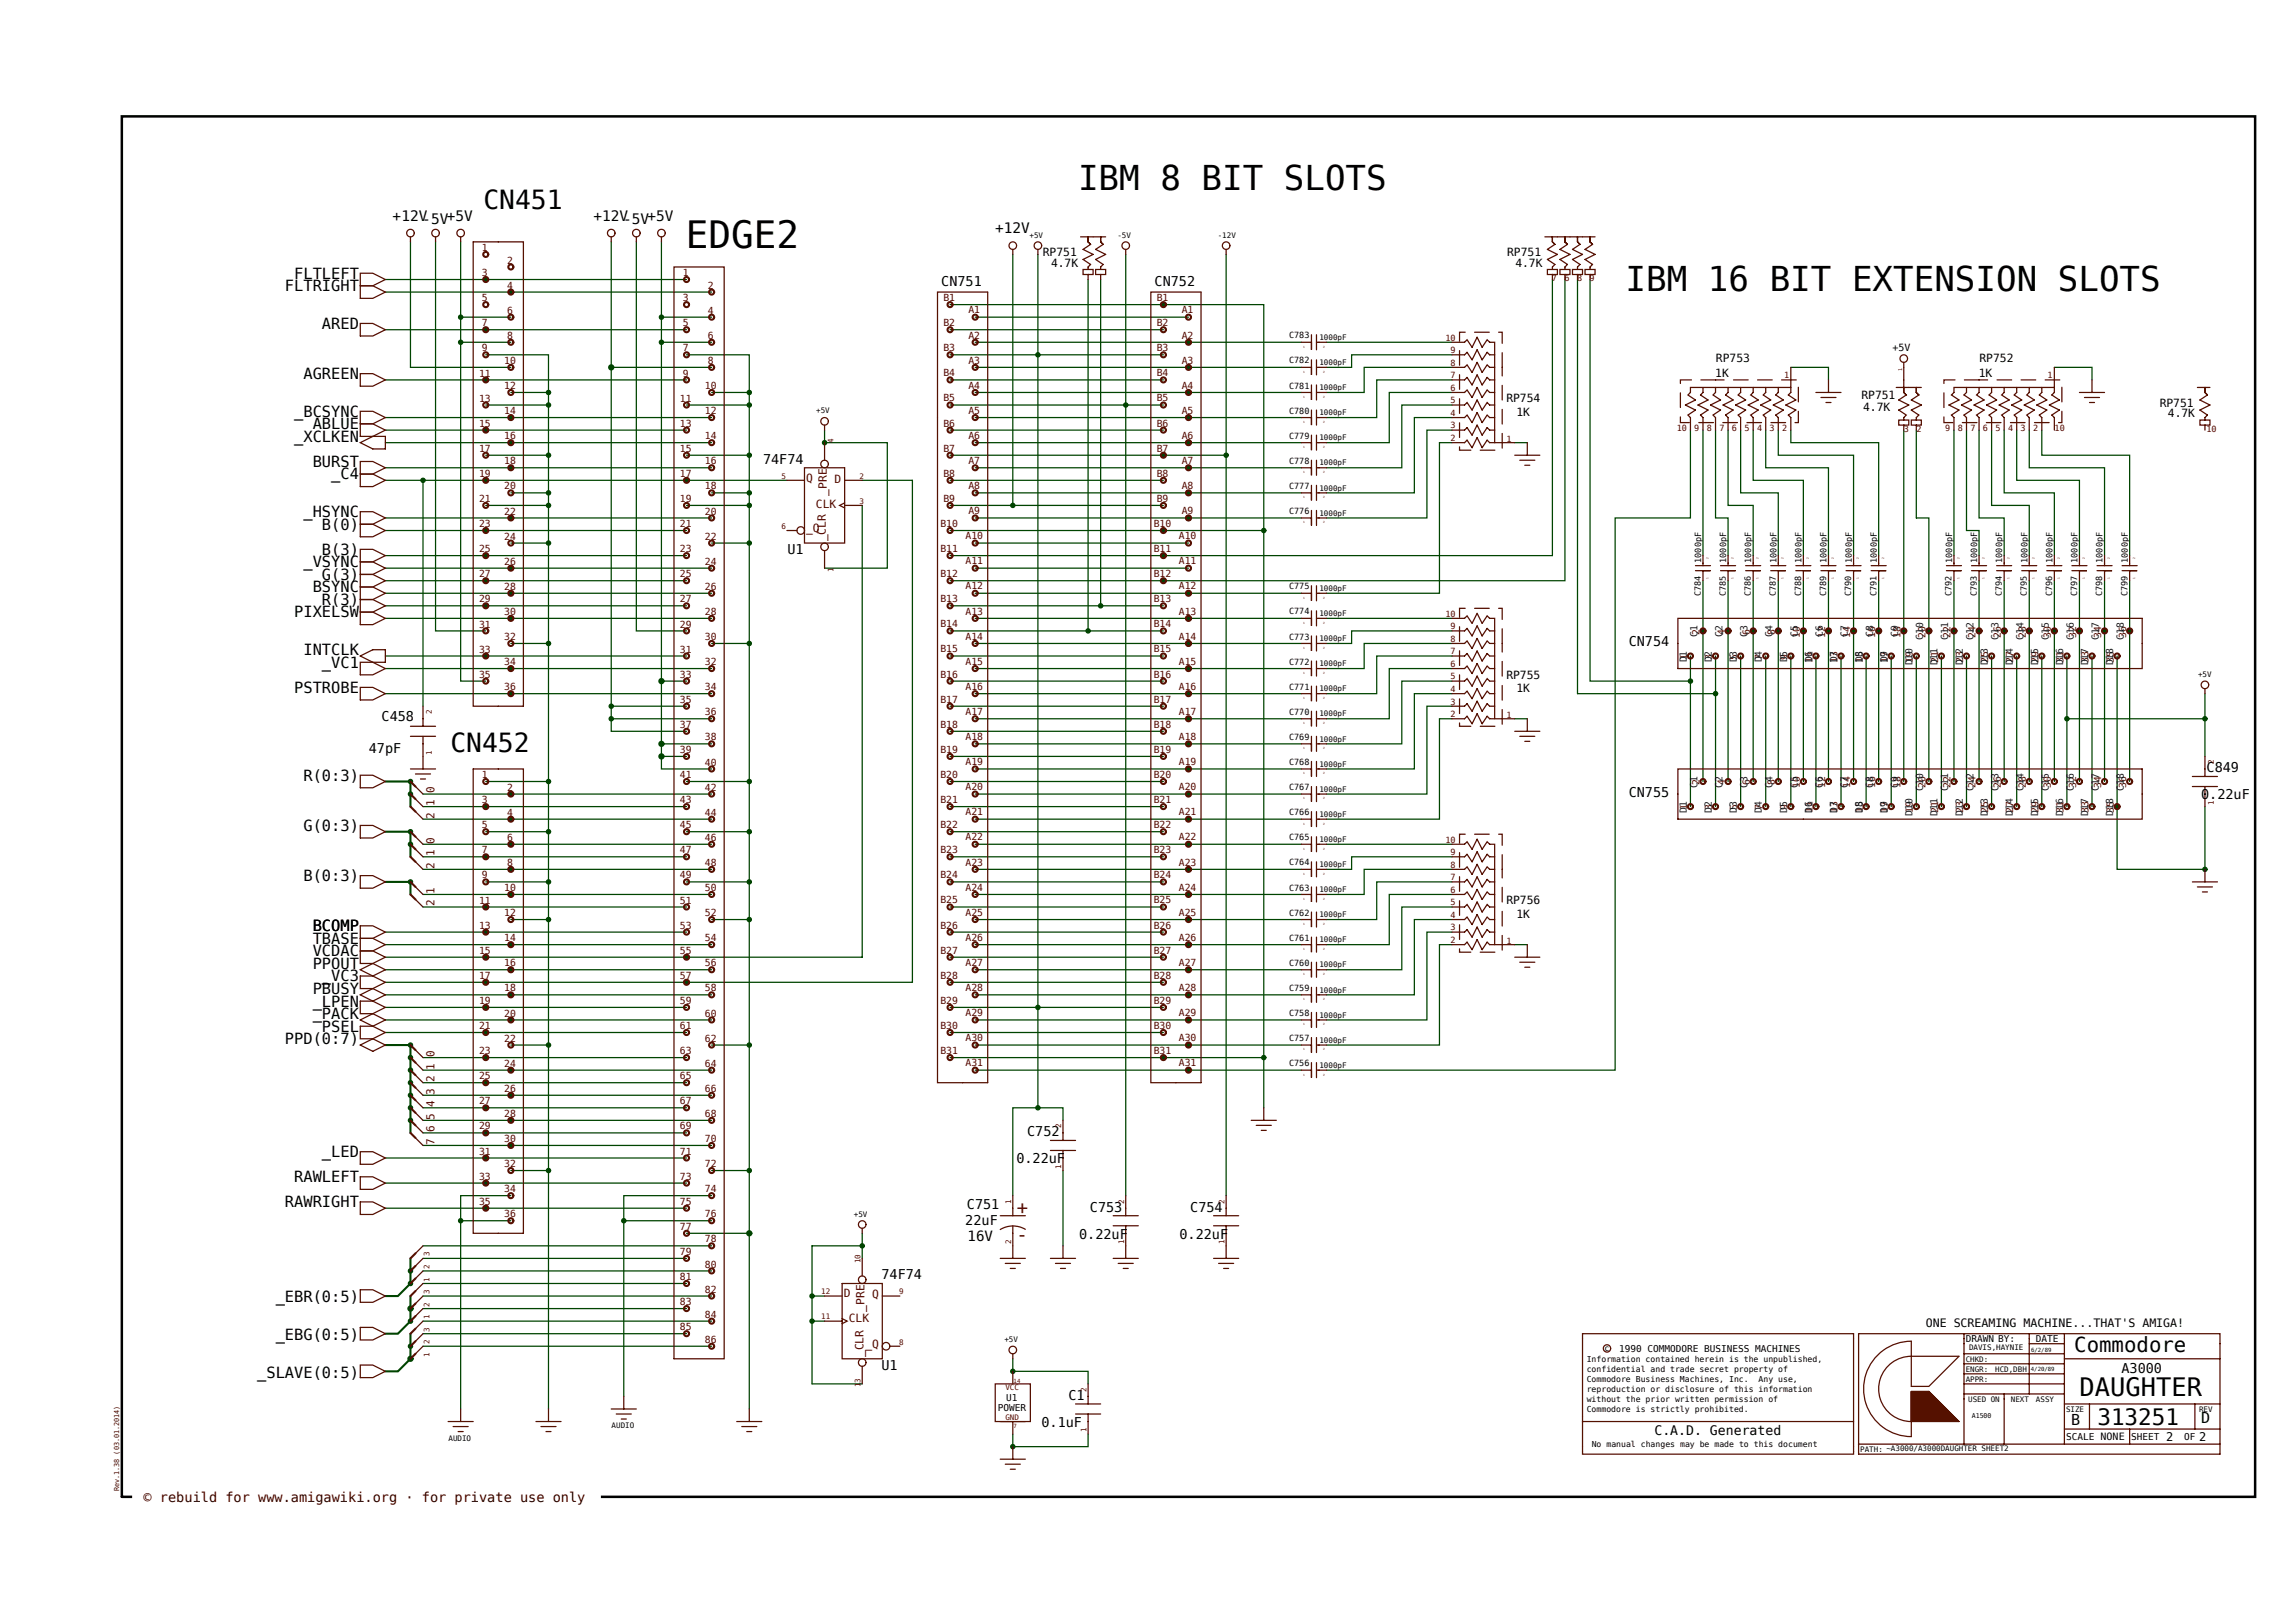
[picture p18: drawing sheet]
<svg xmlns="http://www.w3.org/2000/svg" width="420mm" height="297mm" viewBox="0 0 420 297" stroke-linecap="round" stroke-linejoin="round" font-family="sans-serif">
<defs><g id="words">
<text font-size="6.9" x="125.5" y="45.3">EDGE2</text>
<g font-size="6.3">
<text x="197.3" y="34.7">IBM 8 BIT SLOTS</text>
<text x="297.5" y="53.2">IBM 16 BIT EXTENSION SLOTS</text>
</g>
<g font-size="4.8">
<text x="88.5" y="38.3">CN451</text>
<text x="82.4" y="137.6">CN452</text>
</g>
<text font-size="4.7" x="380.6" y="255.4">DAUGHTER</text>
<text font-size="4.1" x="383.8" y="260.8">313251</text>
<text font-size="3.8" x="379.6" y="247.4">Commodore</text>
<g font-size="3.4" fill="#500">
<text x="186" y="227.1">-</text>
<text x="186.1" y="222.2">+</text>
</g>
<g font-size="2.8">
<text x="52.2" y="53.3">FLTRIGHT</text>
<text x="53.8" y="51">FLTLEFT</text>
<text x="58.9" y="60.2">ARED</text>
<text x="55.5" y="69.4">AGREEN</text>
<text x="53.8" y="76.3">_BCSYNC</text>
<text x="53.8" y="80.8">_XCLKEN</text>
<text x="57.2" y="78.5">ABLUE</text>
<text x="57.2" y="85.4">BURST</text>
<text x="60.6" y="87.7">_C4</text>
<text x="55.5" y="94.6">_HSYNC</text>
<text x="58.9" y="96.9">B(0)</text>
<text x="58.9" y="101.5">B(3)</text>
<text x="55.5" y="103.8">_VSYNC</text>
<text x="58.9" y="106.1">G(3)</text>
<text x="53.8" y="113">PIXELSW</text>
<text x="57.2" y="108.4">BSYNC</text>
<text x="58.9" y="110.7">R(3)</text>
<text x="55.5" y="119.9">INTCLK</text>
<text x="58.9" y="122.2">_VC1</text>
<text x="53.8" y="126.8">PSTROBE</text>
<text x="55.5" y="142.9">R(0:3)</text>
<text x="55.5" y="152">G(0:3)</text>
<text x="55.5" y="161.2">B(0:3)</text>
<text x="57.2" y="170.4">BCOMP</text>
<text x="57.2" y="172.7">TBASE</text>
<text x="57.2" y="177.3">PPOUT</text>
<text x="57.2" y="175">VCDAC</text>
<text x="58.9" y="179.6">_VC3</text>
<text x="57.2" y="181.9">PBUSY</text>
<text x="57.2" y="184.2">_LPEN</text>
<text x="52.2" y="191.1">PPD(0:7)</text>
<text x="57.2" y="186.5">_PACK</text>
<text x="58.9" y="188.8">PSEL</text>
<text x="58.9" y="211.7">_LED</text>
<text x="52.2" y="220.9">RAWRIGHT</text>
<text x="53.8" y="216.3">RAWLEFT</text>
<text x="50.5" y="238.3">_EBR(0:5)</text>
<text x="50.5" y="245.2">_EBG(0:5)</text>
<text x="47.1" y="252.1">_SLAVE(0:5)</text>
<text x="379" y="260.7">B</text>
<text x="402.8" y="260.5">D</text>
</g>
<g font-size="2.6">
<text x="71.9" y="40.4">+12V-5V+5V</text>
<text x="108.6" y="40.4">+12V-5V+5V</text>
<text x="182.1" y="42.7">+12V</text>
<text x="177.1" y="227.1">16V</text>
</g>
<g font-size="2.5">
<text x="172.3" y="52.3">CN751</text>
<text x="211.3" y="52.3">CN752</text>
<text x="139.6" y="84.8">74F74</text>
<text x="144.1" y="101.4">U1</text>
<text x="298.1" y="118.2">CN754</text>
<text x="69.8" y="132">C458</text>
<text x="67.5" y="137.9">47pF</text>
<text x="403.8" y="141.3">C849</text>
<text x="298.1" y="145.8">CN755</text>
<text x="402.8" y="146.3">0.22uF</text>
<text x="188" y="207.9">C752</text>
<text x="186" y="212.9">0.22uF</text>
<text x="177" y="221.3">C751</text>
<text x="199.5" y="221.7">C753</text>
<text x="217.8" y="221.7">C754</text>
<text x="176.7" y="224.2">22uF</text>
<text x="197.5" y="226.6">0.22uF</text>
<text x="215.9" y="226.6">0.22uF</text>
<text x="161.3" y="234.1">74F74</text>
<text x="161.3" y="250.6">U1</text>
<text x="388.2" y="251.3">A3000</text>
<text x="195.5" y="256.2">C1</text>
<text x="190.6" y="261.1">0.1uF</text>
</g>
<text font-size="2.5" fill="#300" x="26.3" y="274.9">© rebuild for www.amigawiki.org · for private use only</text>
<text font-size="2.4" x="302.8" y="262.6">C.A.D. Generated</text>
<g font-size="2.2">
<text x="396.4" y="263.6">2</text>
<text x="402.5" y="263.7">2</text>
</g>
<g font-size="2.1">
<text x="190.9" y="46.8">RP751</text>
<text x="275.8" y="46.8">RP751</text>
<text x="192.4" y="48.8">4.7K</text>
<text x="277.3" y="48.8">4.7K</text>
<text x="313.9" y="68.9">1K</text>
<text x="314" y="66.3">RP753</text>
<text x="362.1" y="68.9">1K</text>
<text x="362.3" y="66.3">RP752</text>
<text x="275.7" y="73.7">RP754</text>
<text x="277.5" y="76.2">1K</text>
<text x="340.7" y="73.1">RP751</text>
<text x="341" y="75.2">4.7K</text>
<text x="395.2" y="74.4">RP751</text>
<text x="396.7" y="76.4">4.7K</text>
<text x="275.7" y="124.2">RP755</text>
<text x="277.5" y="126.7">1K</text>
<text x="275.7" y="165.5">RP756</text>
<text x="277.5" y="168">1K</text>
<text x="352.4" y="242.8">ONE SCREAMING MACHINE...THAT'S AMIGA!</text>
</g>
<g font-size="2.1" fill="#500">
<text x="147.5" y="88.1">Q</text>
<text x="152.7" y="88.3">D</text>
<text x="149.3" y="92.9">CLK</text>
<text x="151.3" y="90.7" transform="rotate(-90 151.3 90.7)">_PRE</text>
<text x="147.5" y="97.3">_Q</text>
<text x="151.1" y="99.1" transform="rotate(-90 151.1 99.1)">_CLR</text>
<text x="154.4" y="237.4">D</text>
<text x="159.6" y="237.6">Q</text>
<text x="155.3" y="242">CLK</text>
<text x="158.2" y="240" transform="rotate(-90 158.2 240)">_PRE</text>
<text x="158" y="248.3" transform="rotate(-90 158 248.3)">_CLR</text>
<text x="158.4" y="246.8">_Q</text>
</g>
<g font-size="2" fill="#500">
<text x="79.5" y="149.8" transform="rotate(-90 79.5 149.8)">2</text>
<text x="79.5" y="147.5" transform="rotate(-90 79.5 147.5)">1</text>
<text x="79.5" y="145.2" transform="rotate(-90 79.5 145.2)">0</text>
<text x="79.5" y="154.4" transform="rotate(-90 79.5 154.4)">0</text>
<text x="79.5" y="159" transform="rotate(-90 79.5 159)">2</text>
<text x="79.5" y="156.7" transform="rotate(-90 79.5 156.7)">1</text>
<text x="79.5" y="165.9" transform="rotate(-90 79.5 165.9)">2</text>
<text x="79.5" y="163.6" transform="rotate(-90 79.5 163.6)">1</text>
<text x="79.5" y="195.7" transform="rotate(-90 79.5 195.7)">1</text>
<text x="79.5" y="193.4" transform="rotate(-90 79.5 193.4)">0</text>
<text x="79.5" y="202.6" transform="rotate(-90 79.5 202.6)">4</text>
<text x="79.5" y="200.3" transform="rotate(-90 79.5 200.3)">3</text>
<text x="79.5" y="198" transform="rotate(-90 79.5 198)">2</text>
<text x="79.5" y="209.5" transform="rotate(-90 79.5 209.5)">7</text>
<text x="79.5" y="207.2" transform="rotate(-90 79.5 207.2)">6</text>
<text x="79.5" y="204.9" transform="rotate(-90 79.5 204.9)">5</text>
</g>
<g font-size="1.8" fill="#500">
<text x="88.2" y="45.9">1</text>
<text x="88.2" y="50.5">3</text>
<text x="92.8" y="52.8">4</text>
<text x="92.8" y="48.2">2</text>
<text x="125" y="50.5">1</text>
<text x="129.5" y="52.8">2</text>
<text x="88.2" y="59.7">7</text>
<text x="88.2" y="55.1">5</text>
<text x="92.8" y="57.4">6</text>
<text x="125" y="59.7">5</text>
<text x="125" y="55.1">3</text>
<text x="129.5" y="57.4">4</text>
<text x="172.6" y="55.1">B1</text>
<text x="172.6" y="59.7">B2</text>
<text x="177.2" y="57.4">A1</text>
<text x="211.7" y="55.1">B1</text>
<text x="211.7" y="59.7">B2</text>
<text x="216.3" y="57.4">A1</text>
<text x="88.2" y="64.3">9</text>
<text x="92.8" y="62">8</text>
<text x="125" y="64.3">7</text>
<text x="129.5" y="62">6</text>
<text x="172.6" y="64.3">B3</text>
<text x="177.2" y="61.9">A2</text>
<text x="211.7" y="64.3">B3</text>
<text x="216.3" y="61.9">A2</text>
<text x="87.7" y="68.9">11</text>
<text x="92.3" y="71.2">12</text>
<text x="92.3" y="66.6">10</text>
<text x="125" y="68.9">9</text>
<text x="129" y="71.2">10</text>
<text x="129.5" y="66.6">8</text>
<text x="172.6" y="68.9">B4</text>
<text x="177.2" y="66.5">A3</text>
<text x="177.2" y="71.1">A4</text>
<text x="211.7" y="68.9">B4</text>
<text x="216.3" y="66.5">A3</text>
<text x="216.3" y="71.1">A4</text>
<text x="87.7" y="73.5">13</text>
<text x="92.3" y="75.8">14</text>
<text x="124.4" y="73.5">11</text>
<text x="129" y="75.8">12</text>
<text x="172.6" y="73.5">B5</text>
<text x="177.2" y="75.7">A5</text>
<text x="211.7" y="73.5">B5</text>
<text x="216.3" y="75.7">A5</text>
<text x="87.7" y="82.7">17</text>
<text x="87.7" y="78.1">15</text>
<text x="92.3" y="80.4">16</text>
<text x="124.4" y="82.7">15</text>
<text x="124.4" y="78.1">13</text>
<text x="129" y="80.4">14</text>
<text x="172.6" y="82.7">B7</text>
<text x="172.6" y="78.1">B6</text>
<text x="177.2" y="80.3">A6</text>
<text x="211.7" y="82.7">B7</text>
<text x="211.7" y="78.1">B6</text>
<text x="216.3" y="80.3">A6</text>
<text x="87.7" y="87.3">19</text>
<text x="92.3" y="89.6">20</text>
<text x="92.3" y="85">18</text>
<text x="124.4" y="87.3">17</text>
<text x="129" y="85">16</text>
<text x="129" y="89.6">18</text>
<text x="172.6" y="87.2">B8</text>
<text x="177.2" y="84.9">A7</text>
<text x="177.2" y="89.5">A8</text>
<text x="211.7" y="87.2">B8</text>
<text x="216.3" y="84.9">A7</text>
<text x="216.3" y="89.5">A8</text>
<text x="87.7" y="91.9">21</text>
<text x="92.3" y="94.2">22</text>
<text x="124.4" y="91.9">19</text>
<text x="129" y="94.2">20</text>
<text x="172.6" y="91.8">B9</text>
<text x="177.2" y="94.1">A9</text>
<text x="211.7" y="91.8">B9</text>
<text x="216.3" y="94.1">A9</text>
<text x="87.7" y="96.5">23</text>
<text x="87.7" y="101.1">25</text>
<text x="92.3" y="98.8">24</text>
<text x="124.4" y="96.5">21</text>
<text x="124.4" y="101.1">23</text>
<text x="129" y="98.8">22</text>
<text x="172.1" y="101">B11</text>
<text x="172.1" y="96.4">B10</text>
<text x="176.7" y="98.7">A10</text>
<text x="211.1" y="101">B11</text>
<text x="211.1" y="96.4">B10</text>
<text x="215.7" y="98.7">A10</text>
<text x="87.7" y="105.6">27</text>
<text x="92.3" y="107.9">28</text>
<text x="92.3" y="103.3">26</text>
<text x="124.4" y="105.6">25</text>
<text x="129" y="107.9">26</text>
<text x="129" y="103.3">24</text>
<text x="172.1" y="105.6">B12</text>
<text x="176.7" y="107.9">A12</text>
<text x="176.7" y="103.3">A11</text>
<text x="211.1" y="105.6">B12</text>
<text x="215.7" y="107.9">A12</text>
<text x="215.7" y="103.3">A11</text>
<text x="87.7" y="110.2">29</text>
<text x="92.3" y="112.5">30</text>
<text x="124.4" y="110.2">27</text>
<text x="129" y="112.5">28</text>
<text x="172.1" y="110.2">B13</text>
<text x="176.7" y="112.5">A13</text>
<text x="211.1" y="110.2">B13</text>
<text x="215.7" y="112.5">A13</text>
<text x="87.7" y="119.4">33</text>
<text x="87.7" y="114.8">31</text>
<text x="92.3" y="117.1">32</text>
<text x="124.4" y="114.8">29</text>
<text x="124.4" y="119.4">31</text>
<text x="129" y="117.1">30</text>
<text x="172.1" y="114.8">B14</text>
<text x="172.1" y="119.4">B15</text>
<text x="176.7" y="117.1">A14</text>
<text x="211.1" y="114.8">B14</text>
<text x="211.1" y="119.4">B15</text>
<text x="215.7" y="117.1">A14</text>
<text x="311" y="116.1" transform="rotate(-90 311 116.1)">2</text>
<text x="315.6" y="116.1" transform="rotate(-90 315.6 116.1)">4</text>
<text x="320.2" y="116.1" transform="rotate(-90 320.2 116.1)">6</text>
<text x="324.8" y="116.1" transform="rotate(-90 324.8 116.1)">8</text>
<text x="329.4" y="116.7" transform="rotate(-90 329.4 116.7)">10</text>
<text x="334" y="116.7" transform="rotate(-90 334 116.7)">12</text>
<text x="338.6" y="116.7" transform="rotate(-90 338.6 116.7)">14</text>
<text x="343.2" y="116.7" transform="rotate(-90 343.2 116.7)">16</text>
<text x="347.8" y="116.7" transform="rotate(-90 347.8 116.7)">18</text>
<text x="352.4" y="116.7" transform="rotate(-90 352.4 116.7)">20</text>
<text x="357" y="116.7" transform="rotate(-90 357 116.7)">22</text>
<text x="361.6" y="116.7" transform="rotate(-90 361.6 116.7)">24</text>
<text x="366.2" y="116.7" transform="rotate(-90 366.2 116.7)">26</text>
<text x="370.7" y="116.7" transform="rotate(-90 370.7 116.7)">28</text>
<text x="375.3" y="116.7" transform="rotate(-90 375.3 116.7)">30</text>
<text x="379.9" y="116.7" transform="rotate(-90 379.9 116.7)">32</text>
<text x="384.5" y="116.7" transform="rotate(-90 384.5 116.7)">34</text>
<text x="389.1" y="116.7" transform="rotate(-90 389.1 116.7)">36</text>
<text x="87.7" y="124">35</text>
<text x="92.3" y="121.7">34</text>
<text x="124.4" y="124">33</text>
<text x="129" y="121.7">32</text>
<text x="172.1" y="124">B16</text>
<text x="176.7" y="121.7">A15</text>
<text x="211.1" y="124">B16</text>
<text x="215.7" y="121.7">A15</text>
<text x="308.7" y="120.7" transform="rotate(-90 308.7 120.7)">1</text>
<text x="313.3" y="120.7" transform="rotate(-90 313.3 120.7)">3</text>
<text x="317.9" y="120.7" transform="rotate(-90 317.9 120.7)">5</text>
<text x="322.5" y="120.7" transform="rotate(-90 322.5 120.7)">7</text>
<text x="327.1" y="120.7" transform="rotate(-90 327.1 120.7)">9</text>
<text x="331.7" y="121.3" transform="rotate(-90 331.7 121.3)">11</text>
<text x="336.3" y="121.3" transform="rotate(-90 336.3 121.3)">13</text>
<text x="340.9" y="121.3" transform="rotate(-90 340.9 121.3)">15</text>
<text x="345.5" y="121.3" transform="rotate(-90 345.5 121.3)">17</text>
<text x="350.1" y="121.3" transform="rotate(-90 350.1 121.3)">19</text>
<text x="354.7" y="121.3" transform="rotate(-90 354.7 121.3)">21</text>
<text x="359.3" y="121.3" transform="rotate(-90 359.3 121.3)">23</text>
<text x="363.9" y="121.3" transform="rotate(-90 363.9 121.3)">25</text>
<text x="368.4" y="121.3" transform="rotate(-90 368.4 121.3)">27</text>
<text x="373" y="121.3" transform="rotate(-90 373 121.3)">29</text>
<text x="377.6" y="121.3" transform="rotate(-90 377.6 121.3)">31</text>
<text x="382.2" y="121.3" transform="rotate(-90 382.2 121.3)">33</text>
<text x="386.8" y="121.3" transform="rotate(-90 386.8 121.3)">35</text>
<text x="92.3" y="126.3">36</text>
<text x="124.4" y="128.6">35</text>
<text x="129" y="130.9">36</text>
<text x="129" y="126.3">34</text>
<text x="172.1" y="128.6">B17</text>
<text x="176.7" y="130.8">A17</text>
<text x="176.7" y="126.2">A16</text>
<text x="211.1" y="128.6">B17</text>
<text x="215.7" y="130.8">A17</text>
<text x="215.7" y="126.2">A16</text>
<text x="124.4" y="133.2">37</text>
<text x="124.4" y="137.8">39</text>
<text x="129" y="135.5">38</text>
<text x="172.1" y="133.2">B18</text>
<text x="172.1" y="137.8">B19</text>
<text x="176.7" y="135.4">A18</text>
<text x="211.1" y="133.2">B18</text>
<text x="211.1" y="137.8">B19</text>
<text x="215.7" y="135.4">A18</text>
<text x="88.2" y="142.4">1</text>
<text x="124.4" y="142.4">41</text>
<text x="129" y="140.1">40</text>
<text x="172.1" y="142.4">B20</text>
<text x="176.7" y="140">A19</text>
<text x="211.1" y="142.4">B20</text>
<text x="215.7" y="140">A19</text>
<text x="311" y="143.7" transform="rotate(-90 311 143.7)">2</text>
<text x="315.6" y="143.7" transform="rotate(-90 315.6 143.7)">4</text>
<text x="320.2" y="143.7" transform="rotate(-90 320.2 143.7)">6</text>
<text x="324.8" y="143.7" transform="rotate(-90 324.8 143.7)">8</text>
<text x="88.2" y="147">3</text>
<text x="92.8" y="149.3">4</text>
<text x="92.8" y="144.7">2</text>
<text x="124.4" y="147">43</text>
<text x="129" y="149.3">44</text>
<text x="129" y="144.7">42</text>
<text x="172.1" y="147">B21</text>
<text x="176.7" y="144.6">A20</text>
<text x="176.7" y="149.2">A21</text>
<text x="211.1" y="147">B21</text>
<text x="215.7" y="144.6">A20</text>
<text x="215.7" y="149.2">A21</text>
<text x="308.7" y="148.3" transform="rotate(-90 308.7 148.3)">1</text>
<text x="313.3" y="148.3" transform="rotate(-90 313.3 148.3)">3</text>
<text x="317.9" y="148.3" transform="rotate(-90 317.9 148.3)">5</text>
<text x="322.5" y="148.3" transform="rotate(-90 322.5 148.3)">7</text>
<text x="327.1" y="148.3" transform="rotate(-90 327.1 148.3)">9</text>
<text x="329.4" y="144.2" transform="rotate(-90 329.4 144.2)">10</text>
<text x="331.7" y="148.8" transform="rotate(-90 331.7 148.8)">11</text>
<text x="334" y="144.2" transform="rotate(-90 334 144.2)">12</text>
<text x="336.3" y="148.8" transform="rotate(-90 336.3 148.8)">13</text>
<text x="338.6" y="144.2" transform="rotate(-90 338.6 144.2)">14</text>
<text x="340.9" y="148.8" transform="rotate(-90 340.9 148.8)">15</text>
<text x="343.2" y="144.2" transform="rotate(-90 343.2 144.2)">16</text>
<text x="345.5" y="148.8" transform="rotate(-90 345.5 148.8)">17</text>
<text x="347.8" y="144.2" transform="rotate(-90 347.8 144.2)">18</text>
<text x="350.1" y="148.8" transform="rotate(-90 350.1 148.8)">19</text>
<text x="352.4" y="144.2" transform="rotate(-90 352.4 144.2)">20</text>
<text x="354.7" y="148.8" transform="rotate(-90 354.7 148.8)">21</text>
<text x="357" y="144.2" transform="rotate(-90 357 144.2)">22</text>
<text x="359.3" y="148.8" transform="rotate(-90 359.3 148.8)">23</text>
<text x="361.6" y="144.2" transform="rotate(-90 361.6 144.2)">24</text>
<text x="363.9" y="148.8" transform="rotate(-90 363.9 148.8)">25</text>
<text x="366.2" y="144.2" transform="rotate(-90 366.2 144.2)">26</text>
<text x="368.4" y="148.8" transform="rotate(-90 368.4 148.8)">27</text>
<text x="370.7" y="144.2" transform="rotate(-90 370.7 144.2)">28</text>
<text x="373" y="148.8" transform="rotate(-90 373 148.8)">29</text>
<text x="375.3" y="144.2" transform="rotate(-90 375.3 144.2)">30</text>
<text x="377.6" y="148.8" transform="rotate(-90 377.6 148.8)">31</text>
<text x="379.9" y="144.2" transform="rotate(-90 379.9 144.2)">32</text>
<text x="382.2" y="148.8" transform="rotate(-90 382.2 148.8)">33</text>
<text x="384.5" y="144.2" transform="rotate(-90 384.5 144.2)">34</text>
<text x="386.8" y="148.8" transform="rotate(-90 386.8 148.8)">35</text>
<text x="389.1" y="144.2" transform="rotate(-90 389.1 144.2)">36</text>
<text x="88.2" y="151.6">5</text>
<text x="92.8" y="153.9">6</text>
<text x="124.4" y="151.6">45</text>
<text x="129" y="153.9">46</text>
<text x="172.1" y="151.5">B22</text>
<text x="176.7" y="153.8">A22</text>
<text x="211.1" y="151.5">B22</text>
<text x="215.7" y="153.8">A22</text>
<text x="88.2" y="160.8">9</text>
<text x="88.2" y="156.2">7</text>
<text x="92.8" y="158.5">8</text>
<text x="124.4" y="156.2">47</text>
<text x="124.4" y="160.8">49</text>
<text x="129" y="158.5">48</text>
<text x="172.1" y="156.1">B23</text>
<text x="172.1" y="160.7">B24</text>
<text x="176.7" y="158.4">A23</text>
<text x="211.1" y="156.1">B23</text>
<text x="211.1" y="160.7">B24</text>
<text x="215.7" y="158.4">A23</text>
<text x="87.7" y="165.4">11</text>
<text x="92.3" y="167.7">12</text>
<text x="92.3" y="163.1">10</text>
<text x="124.4" y="165.4">51</text>
<text x="129" y="167.7">52</text>
<text x="129" y="163.1">50</text>
<text x="172.1" y="165.3">B25</text>
<text x="176.7" y="167.6">A25</text>
<text x="176.7" y="163">A24</text>
<text x="211.1" y="165.3">B25</text>
<text x="215.7" y="167.6">A25</text>
<text x="215.7" y="163">A24</text>
<text x="87.7" y="169.9">13</text>
<text x="92.3" y="172.2">14</text>
<text x="124.4" y="169.9">53</text>
<text x="129" y="172.2">54</text>
<text x="172.1" y="169.9">B26</text>
<text x="176.7" y="172.2">A26</text>
<text x="211.1" y="169.9">B26</text>
<text x="215.7" y="172.2">A26</text>
<text x="87.7" y="179.1">17</text>
<text x="87.7" y="174.5">15</text>
<text x="92.3" y="176.8">16</text>
<text x="124.4" y="174.5">55</text>
<text x="124.4" y="179.1">57</text>
<text x="129" y="176.8">56</text>
<text x="172.1" y="174.5">B27</text>
<text x="172.1" y="179.1">B28</text>
<text x="176.7" y="176.8">A27</text>
<text x="211.1" y="174.5">B27</text>
<text x="211.1" y="179.1">B28</text>
<text x="215.7" y="176.8">A27</text>
<text x="87.7" y="183.7">19</text>
<text x="92.3" y="181.4">18</text>
<text x="124.4" y="183.7">59</text>
<text x="129" y="181.4">58</text>
<text x="172.1" y="183.7">B29</text>
<text x="176.7" y="186">A29</text>
<text x="176.7" y="181.4">A28</text>
<text x="211.1" y="183.7">B29</text>
<text x="215.7" y="186">A29</text>
<text x="215.7" y="181.4">A28</text>
<text x="87.7" y="188.3">21</text>
<text x="92.3" y="190.6">22</text>
<text x="92.3" y="186">20</text>
<text x="124.4" y="188.3">61</text>
<text x="129" y="186">60</text>
<text x="129" y="190.6">62</text>
<text x="172.1" y="188.3">B30</text>
<text x="176.7" y="190.5">A30</text>
<text x="211.1" y="188.3">B30</text>
<text x="215.7" y="190.5">A30</text>
<text x="87.7" y="197.5">25</text>
<text x="87.7" y="192.9">23</text>
<text x="92.3" y="195.2">24</text>
<text x="124.4" y="192.9">63</text>
<text x="124.4" y="197.5">65</text>
<text x="129" y="195.2">64</text>
<text x="172.1" y="192.9">B31</text>
<text x="176.7" y="195.1">A31</text>
<text x="211.1" y="192.9">B31</text>
<text x="215.7" y="195.1">A31</text>
<text x="87.7" y="202.1">27</text>
<text x="92.3" y="199.8">26</text>
<text x="124.4" y="202.1">67</text>
<text x="129" y="199.8">66</text>
<text x="87.7" y="206.7">29</text>
<text x="92.3" y="204.4">28</text>
<text x="92.3" y="209">30</text>
<text x="124.4" y="206.7">69</text>
<text x="129" y="209">70</text>
<text x="129" y="204.4">68</text>
<text x="87.7" y="215.9">33</text>
<text x="87.7" y="211.3">31</text>
<text x="92.3" y="213.6">32</text>
<text x="124.4" y="211.3">71</text>
<text x="124.4" y="215.9">73</text>
<text x="129" y="213.6">72</text>
<text x="87.7" y="220.5">35</text>
<text x="92.3" y="218.2">34</text>
<text x="124.4" y="220.5">75</text>
<text x="129" y="218.2">74</text>
<text x="92.3" y="222.8">36</text>
<text x="124.4" y="225.1">77</text>
<text x="129" y="227.4">78</text>
<text x="129" y="222.8">76</text>
<text x="124.4" y="229.7">79</text>
<text x="129" y="232">80</text>
<text x="124.4" y="238.8">83</text>
<text x="124.4" y="234.2">81</text>
<text x="129" y="236.5">82</text>
<text x="124.4" y="243.4">85</text>
<text x="129" y="241.1">84</text>
<text x="129" y="245.7">86</text>
</g>
<text font-size="1.8" x="346.3" y="64.2">+5V</text>
<g font-size="1.8" fill="#005">
<text x="310.6" y="116.6" transform="rotate(-90 310.6 116.6)">C1</text>
<text x="315.2" y="116.6" transform="rotate(-90 315.2 116.6)">C2</text>
<text x="319.8" y="116.6" transform="rotate(-90 319.8 116.6)">C3</text>
<text x="324.4" y="116.6" transform="rotate(-90 324.4 116.6)">C4</text>
<text x="329" y="116.6" transform="rotate(-90 329 116.6)">C5</text>
<text x="333.6" y="116.6" transform="rotate(-90 333.6 116.6)">C6</text>
<text x="338.2" y="116.6" transform="rotate(-90 338.2 116.6)">C7</text>
<text x="342.8" y="116.6" transform="rotate(-90 342.8 116.6)">C8</text>
<text x="347.4" y="116.6" transform="rotate(-90 347.4 116.6)">C9</text>
<text x="352" y="117.1" transform="rotate(-90 352 117.1)">C10</text>
<text x="356.6" y="117.1" transform="rotate(-90 356.6 117.1)">C11</text>
<text x="361.1" y="117.1" transform="rotate(-90 361.1 117.1)">C12</text>
<text x="365.7" y="117.1" transform="rotate(-90 365.7 117.1)">C13</text>
<text x="370.3" y="117.1" transform="rotate(-90 370.3 117.1)">C14</text>
<text x="374.9" y="117.1" transform="rotate(-90 374.9 117.1)">C15</text>
<text x="379.5" y="117.1" transform="rotate(-90 379.5 117.1)">C16</text>
<text x="384.1" y="117.1" transform="rotate(-90 384.1 117.1)">C17</text>
<text x="388.7" y="117.1" transform="rotate(-90 388.7 117.1)">C18</text>
<text x="308.7" y="121.2" transform="rotate(-90 308.7 121.2)">D1</text>
<text x="313.3" y="121.2" transform="rotate(-90 313.3 121.2)">D2</text>
<text x="317.9" y="121.2" transform="rotate(-90 317.9 121.2)">D3</text>
<text x="322.5" y="121.2" transform="rotate(-90 322.5 121.2)">D4</text>
<text x="327" y="121.2" transform="rotate(-90 327 121.2)">D5</text>
<text x="331.6" y="121.2" transform="rotate(-90 331.6 121.2)">D6</text>
<text x="336.2" y="121.2" transform="rotate(-90 336.2 121.2)">D7</text>
<text x="340.8" y="121.2" transform="rotate(-90 340.8 121.2)">D8</text>
<text x="345.4" y="121.2" transform="rotate(-90 345.4 121.2)">D9</text>
<text x="350" y="121.8" transform="rotate(-90 350 121.8)">D10</text>
<text x="354.6" y="121.8" transform="rotate(-90 354.6 121.8)">D11</text>
<text x="359.2" y="121.8" transform="rotate(-90 359.2 121.8)">D12</text>
<text x="363.8" y="121.8" transform="rotate(-90 363.8 121.8)">D13</text>
<text x="368.4" y="121.8" transform="rotate(-90 368.4 121.8)">D14</text>
<text x="373" y="121.8" transform="rotate(-90 373 121.8)">D15</text>
<text x="377.6" y="121.8" transform="rotate(-90 377.6 121.8)">D16</text>
<text x="382.2" y="121.8" transform="rotate(-90 382.2 121.8)">D17</text>
<text x="386.8" y="121.8" transform="rotate(-90 386.8 121.8)">D18</text>
<text x="308.7" y="148.8" transform="rotate(-90 308.7 148.8)">D1</text>
<text x="310.6" y="144.2" transform="rotate(-90 310.6 144.2)">C1</text>
<text x="313.3" y="148.8" transform="rotate(-90 313.3 148.8)">D2</text>
<text x="315.2" y="144.2" transform="rotate(-90 315.2 144.2)">C2</text>
<text x="317.9" y="148.8" transform="rotate(-90 317.9 148.8)">D3</text>
<text x="319.8" y="144.2" transform="rotate(-90 319.8 144.2)">C3</text>
<text x="322.5" y="148.8" transform="rotate(-90 322.5 148.8)">D4</text>
<text x="324.4" y="144.2" transform="rotate(-90 324.4 144.2)">C4</text>
<text x="327" y="148.8" transform="rotate(-90 327 148.8)">D5</text>
<text x="329" y="144.2" transform="rotate(-90 329 144.2)">C5</text>
<text x="331.6" y="148.8" transform="rotate(-90 331.6 148.8)">D6</text>
<text x="333.6" y="144.2" transform="rotate(-90 333.6 144.2)">C6</text>
<text x="336.2" y="148.8" transform="rotate(-90 336.2 148.8)">D7</text>
<text x="338.2" y="144.2" transform="rotate(-90 338.2 144.2)">C7</text>
<text x="340.8" y="148.8" transform="rotate(-90 340.8 148.8)">D8</text>
<text x="342.8" y="144.2" transform="rotate(-90 342.8 144.2)">C8</text>
<text x="345.4" y="148.8" transform="rotate(-90 345.4 148.8)">D9</text>
<text x="347.4" y="144.2" transform="rotate(-90 347.4 144.2)">C9</text>
<text x="350" y="149.3" transform="rotate(-90 350 149.3)">D10</text>
<text x="352" y="144.7" transform="rotate(-90 352 144.7)">C10</text>
<text x="354.6" y="149.3" transform="rotate(-90 354.6 149.3)">D11</text>
<text x="356.6" y="144.7" transform="rotate(-90 356.6 144.7)">C11</text>
<text x="359.2" y="149.3" transform="rotate(-90 359.2 149.3)">D12</text>
<text x="361.1" y="144.7" transform="rotate(-90 361.1 144.7)">C12</text>
<text x="363.8" y="149.3" transform="rotate(-90 363.8 149.3)">D13</text>
<text x="365.7" y="144.7" transform="rotate(-90 365.7 144.7)">C13</text>
<text x="368.4" y="149.3" transform="rotate(-90 368.4 149.3)">D14</text>
<text x="370.3" y="144.7" transform="rotate(-90 370.3 144.7)">C14</text>
<text x="373" y="149.3" transform="rotate(-90 373 149.3)">D15</text>
<text x="374.9" y="144.7" transform="rotate(-90 374.9 144.7)">C15</text>
<text x="377.6" y="149.3" transform="rotate(-90 377.6 149.3)">D16</text>
<text x="379.5" y="144.7" transform="rotate(-90 379.5 144.7)">C16</text>
<text x="382.2" y="149.3" transform="rotate(-90 382.2 149.3)">D17</text>
<text x="384.1" y="144.7" transform="rotate(-90 384.1 144.7)">C17</text>
<text x="386.8" y="149.3" transform="rotate(-90 386.8 149.3)">D18</text>
<text x="388.7" y="144.7" transform="rotate(-90 388.7 144.7)">C18</text>
</g>
<g font-size="1.7">
<text x="359.7" y="245.6">DRAWN BY:</text>
<text x="372.6" y="245.6">DATE</text>
<text x="296.3" y="247.4">1990 COMMODORE BUSINESS MACHINES</text>
<text x="184.2" y="256.3">U1</text>
<text x="182.6" y="258.1">POWER</text>
<text x="378.1" y="263.5">SCALE NONE</text>
<text x="390" y="263.5">SHEET</text>
<text x="399.7" y="263.5">OF</text>
</g>
<g font-size="1.6" fill="#500">
<text x="284" y="51.5">7</text>
<text x="286.3" y="51.5">6</text>
<text x="288.6" y="51.5">8</text>
<text x="290.9" y="51.5">9</text>
<text x="264.5" y="62.3">10</text>
<text x="265.4" y="64.6">9</text>
<text x="265.4" y="71.5">6</text>
<text x="265.4" y="66.9">8</text>
<text x="265.4" y="69.2">7</text>
<text x="326.5" y="69.2">1</text>
<text x="374.7" y="69.2">1</text>
<text x="265.4" y="73.8">5</text>
<text x="265.4" y="76.1">4</text>
<text x="265.4" y="80.7">2</text>
<text x="265.4" y="78.4">3</text>
<text x="275.7" y="80.8">1</text>
<text x="306.8" y="78.9">10</text>
<text x="310.1" y="78.9">9</text>
<text x="312.4" y="78.9">8</text>
<text x="314.7" y="78.9">7</text>
<text x="317" y="78.9">6</text>
<text x="319.3" y="78.9">5</text>
<text x="321.6" y="78.9">4</text>
<text x="323.9" y="78.9">3</text>
<text x="326.1" y="78.9">2</text>
<text x="348.4" y="79">3</text>
<text x="350.7" y="79">2</text>
<text x="356" y="78.9">9</text>
<text x="358.3" y="78.9">8</text>
<text x="360.6" y="78.9">7</text>
<text x="362.9" y="78.9">6</text>
<text x="365.2" y="78.9">5</text>
<text x="367.5" y="78.9">4</text>
<text x="369.8" y="78.9">3</text>
<text x="372.1" y="78.9">2</text>
<text x="376" y="78.9">10</text>
<text x="403.8" y="79">10</text>
<text x="264.5" y="112.9">10</text>
<text x="265.4" y="119.7">7</text>
<text x="265.4" y="115.1">9</text>
<text x="265.4" y="117.4">8</text>
<text x="265.4" y="124.3">5</text>
<text x="265.4" y="122">6</text>
<text x="265.4" y="131.2">2</text>
<text x="265.4" y="126.6">4</text>
<text x="265.4" y="128.9">3</text>
<text x="275.7" y="131.3">1</text>
<text x="264.5" y="154.2">10</text>
<text x="265.4" y="161.1">7</text>
<text x="265.4" y="158.8">8</text>
<text x="265.4" y="156.5">9</text>
<text x="265.4" y="163.4">6</text>
<text x="265.4" y="168">4</text>
<text x="265.4" y="165.7">5</text>
<text x="265.4" y="172.6">2</text>
<text x="265.4" y="170.3">3</text>
<text x="275.7" y="172.7">1</text>
</g>
<g font-size="1.6">
<text x="235.9" y="61.9">C783</text>
<text x="235.9" y="71.1">C781</text>
<text x="235.9" y="66.5">C782</text>
<text x="235.9" y="75.7">C780</text>
<text x="235.9" y="80.3">C779</text>
<text x="235.9" y="89.5">C777</text>
<text x="235.9" y="84.9">C778</text>
<text x="235.9" y="94.1">C776</text>
<text x="235.9" y="107.8">C775</text>
<text x="311.3" y="103" transform="rotate(-90 311.3 103)">1000pF</text>
<text x="315.9" y="103" transform="rotate(-90 315.9 103)">1000pF</text>
<text x="320.5" y="103" transform="rotate(-90 320.5 103)">1000pF</text>
<text x="325.1" y="103" transform="rotate(-90 325.1 103)">1000pF</text>
<text x="329.7" y="103" transform="rotate(-90 329.7 103)">1000pF</text>
<text x="334.3" y="103" transform="rotate(-90 334.3 103)">1000pF</text>
<text x="338.9" y="103" transform="rotate(-90 338.9 103)">1000pF</text>
<text x="343.5" y="103" transform="rotate(-90 343.5 103)">1000pF</text>
<text x="357.2" y="103" transform="rotate(-90 357.2 103)">1000pF</text>
<text x="361.8" y="103" transform="rotate(-90 361.8 103)">1000pF</text>
<text x="366.4" y="103" transform="rotate(-90 366.4 103)">1000pF</text>
<text x="371" y="103" transform="rotate(-90 371 103)">1000pF</text>
<text x="375.6" y="103" transform="rotate(-90 375.6 103)">1000pF</text>
<text x="380.2" y="103" transform="rotate(-90 380.2 103)">1000pF</text>
<text x="384.8" y="103" transform="rotate(-90 384.8 103)">1000pF</text>
<text x="389.4" y="103" transform="rotate(-90 389.4 103)">1000pF</text>
<text x="235.9" y="112.4">C774</text>
<text x="311.2" y="109.1" transform="rotate(-90 311.2 109.1)">C784</text>
<text x="315.8" y="109.1" transform="rotate(-90 315.8 109.1)">C785</text>
<text x="320.4" y="109.1" transform="rotate(-90 320.4 109.1)">C786</text>
<text x="325" y="109.1" transform="rotate(-90 325 109.1)">C787</text>
<text x="329.6" y="109.1" transform="rotate(-90 329.6 109.1)">C788</text>
<text x="334.2" y="109.1" transform="rotate(-90 334.2 109.1)">C789</text>
<text x="338.8" y="109.1" transform="rotate(-90 338.8 109.1)">C790</text>
<text x="343.4" y="109.1" transform="rotate(-90 343.4 109.1)">C791</text>
<text x="357.2" y="109.1" transform="rotate(-90 357.2 109.1)">C792</text>
<text x="361.8" y="109.1" transform="rotate(-90 361.8 109.1)">C793</text>
<text x="366.4" y="109.1" transform="rotate(-90 366.4 109.1)">C794</text>
<text x="370.9" y="109.1" transform="rotate(-90 370.9 109.1)">C795</text>
<text x="375.5" y="109.1" transform="rotate(-90 375.5 109.1)">C796</text>
<text x="380.1" y="109.1" transform="rotate(-90 380.1 109.1)">C797</text>
<text x="384.7" y="109.1" transform="rotate(-90 384.7 109.1)">C798</text>
<text x="389.3" y="109.1" transform="rotate(-90 389.3 109.1)">C799</text>
<text x="235.9" y="117">C773</text>
<text x="235.9" y="121.6">C772</text>
<text x="235.9" y="130.8">C770</text>
<text x="235.9" y="126.2">C771</text>
<text x="235.9" y="135.4">C769</text>
<text x="235.9" y="140">C768</text>
<text x="235.9" y="149.2">C766</text>
<text x="235.9" y="144.6">C767</text>
<text x="235.9" y="153.8">C765</text>
<text x="235.9" y="158.4">C764</text>
<text x="235.9" y="167.6">C762</text>
<text x="235.9" y="163">C763</text>
<text x="235.9" y="172.1">C761</text>
<text x="235.9" y="176.7">C760</text>
<text x="235.9" y="185.9">C758</text>
<text x="235.9" y="181.3">C759</text>
<text x="235.9" y="190.5">C757</text>
<text x="235.9" y="195.1">C756</text>
</g>
<g font-size="1.5">
<text x="290.4" y="249.3">Information contained herein is the unpublished,</text>
<text x="290.4" y="251.1">confidential and trade secret property of</text>
<text x="293.6" y="247.2">c</text>
<text x="290.4" y="252.9">Commodore Business Machines, Inc.</text>
<text x="290.4" y="254.8">reproduction or disclosure of this information</text>
<text x="290.4" y="256.6">without the prior written permission of</text>
<text x="321.8" y="252.9">Any use,</text>
<text x="290.4" y="258.4">Commodore is strictly prohibited.</text>
<text x="291.3" y="264.9">No manual changes may be made to this document</text>
</g>
<g font-size="1.4">
<text x="188.4" y="43.5">+5V</text>
<text x="204.5" y="43.5">-5V</text>
<text x="222.9" y="43.5">-12V</text>
<text x="241.5" y="62.2">1000pF</text>
<text x="241.5" y="71.4">1000pF</text>
<text x="241.5" y="66.8">1000pF</text>
<text x="149.4" y="75.6">+5V</text>
<text x="241.5" y="76">1000pF</text>
<text x="241.5" y="80.6">1000pF</text>
<text x="241.5" y="89.8">1000pF</text>
<text x="241.5" y="85.2">1000pF</text>
<text x="241.5" y="94.4">1000pF</text>
<text x="241.5" y="112.7">1000pF</text>
<text x="241.5" y="108.1">1000pF</text>
<text x="241.5" y="117.3">1000pF</text>
<text x="241.5" y="121.9">1000pF</text>
<text x="402.3" y="123.9">+5V</text>
<text x="241.5" y="131.1">1000pF</text>
<text x="241.5" y="126.5">1000pF</text>
<text x="241.5" y="135.7">1000pF</text>
<text x="241.5" y="140.3">1000pF</text>
<text x="241.5" y="149.5">1000pF</text>
<text x="241.5" y="144.9">1000pF</text>
<text x="241.5" y="154.1">1000pF</text>
<text x="241.5" y="158.7">1000pF</text>
<text x="241.5" y="167.9">1000pF</text>
<text x="241.5" y="163.3">1000pF</text>
<text x="241.5" y="172.4">1000pF</text>
<text x="241.5" y="177">1000pF</text>
<text x="241.5" y="181.6">1000pF</text>
<text x="241.5" y="190.8">1000pF</text>
<text x="241.5" y="186.2">1000pF</text>
<text x="241.5" y="195.4">1000pF</text>
<text x="156.3" y="222.6">+5V</text>
<text x="183.8" y="245.6">+5V</text>
<text x="359.7" y="249.3">CHKD:</text>
<text x="359.7" y="251.1">ENGR:</text>
<text x="360.3" y="247">DAVIS,HAYNIE</text>
<text x="365.1" y="251.1">HCD,DBH</text>
<text x="359.7" y="252.9">APPR:</text>
<text x="360.2" y="256.6">USED ON</text>
<text x="368" y="256.6">NEXT</text>
<text x="372.6" y="256.6">ASSY</text>
<text x="82.1" y="263.6">AUDIO</text>
<text x="111.9" y="261.3">AUDIO</text>
<text x="378.1" y="258.4">SIZE</text>
<text x="402.4" y="258.4">REV</text>
<text x="340.4" y="265.8">PATH: ~A3000/A3000DAUGHTER SHEET2</text>
</g>
<g font-size="1.4" fill="#500">
<text x="152.5" y="81.1" transform="rotate(-90 152.5 81.1)">4</text>
<text x="143" y="87.6">5</text>
<text x="157.3" y="87.6">2</text>
<text x="157.3" y="92.2">3</text>
<text x="143" y="96.8">6</text>
<text x="152.5" y="104.6" transform="rotate(-90 152.5 104.6)">1</text>
<text x="79" y="130.7" transform="rotate(-90 79 130.7)">2</text>
<text x="79" y="138.1" transform="rotate(-90 79 138.1)">1</text>
<text x="405.1" y="139.9" transform="rotate(-90 405.1 139.9)">2</text>
<text x="405.1" y="147.3" transform="rotate(-90 405.1 147.3)">1</text>
<text x="194.2" y="206.5" transform="rotate(-90 194.2 206.5)">2</text>
<text x="194.2" y="213.9" transform="rotate(-90 194.2 213.9)">1</text>
<text x="185" y="220.2" transform="rotate(-90 185 220.2)">1</text>
<text x="205.7" y="220.2" transform="rotate(-90 205.7 220.2)">2</text>
<text x="224.1" y="220.2" transform="rotate(-90 224.1 220.2)">2</text>
<text x="185" y="227.7" transform="rotate(-90 185 227.7)">2</text>
<text x="205.7" y="227.7" transform="rotate(-90 205.7 227.7)">1</text>
<text x="224.1" y="227.7" transform="rotate(-90 224.1 227.7)">1</text>
<text x="78.6" y="232.2" transform="rotate(-90 78.6 232.2)">2</text>
<text x="78.6" y="229.9" transform="rotate(-90 78.6 229.9)">3</text>
<text x="157.5" y="231.2" transform="rotate(-90 157.5 231.2)">10</text>
<text x="78.6" y="239.1" transform="rotate(-90 78.6 239.1)">2</text>
<text x="78.6" y="236.8" transform="rotate(-90 78.6 236.8)">3</text>
<text x="78.6" y="234.5" transform="rotate(-90 78.6 234.5)">1</text>
<text x="150.3" y="236.9">12</text>
<text x="164.5" y="236.9">9</text>
<text x="78.6" y="246" transform="rotate(-90 78.6 246)">2</text>
<text x="78.6" y="243.7" transform="rotate(-90 78.6 243.7)">3</text>
<text x="78.6" y="241.4" transform="rotate(-90 78.6 241.4)">1</text>
<text x="150.3" y="241.5">11</text>
<text x="78.6" y="248.3" transform="rotate(-90 78.6 248.3)">1</text>
<text x="164.5" y="246">8</text>
<text x="157.5" y="253.9" transform="rotate(-90 157.5 253.9)">13</text>
<text x="184" y="254.3">VCC</text>
<text x="198.8" y="254.7" transform="rotate(-90 198.8 254.7)">2</text>
<text x="184" y="259.8">GND</text>
<text x="198.8" y="262.1" transform="rotate(-90 198.8 262.1)">1</text>
</g>
<text font-size="1.2" x="360.8" y="259.4">A1500</text>
<text font-size="1.2" fill="#300" x="21.8" y="272.9" transform="rotate(-90 21.8 272.9)">Rev.1.38 (03.01.2014)</text>
<g font-size="1">
<text x="371.7" y="250.9">4/20/89</text>
<text x="371.7" y="247.3">6/2/89</text>
</g>
<g font-size="1" fill="#500">
<text x="185.5" y="253.1">14</text>
<text x="185.5" y="261.3">7</text>
</g>
<text font-size=".9" fill="#500" x="348.1" y="67.8" transform="rotate(-90 348.1 67.8)">1</text>
<g font-size=".5" fill="#500">
<text x="238.5" y="63.6">1</text>
<text x="242.1" y="63.6">2</text>
<text x="238.5" y="68.2">1</text>
<text x="242.1" y="68.2">2</text>
<text x="238.5" y="77.4">1</text>
<text x="238.5" y="72.8">1</text>
<text x="242.1" y="77.4">2</text>
<text x="242.1" y="72.8">2</text>
<text x="238.5" y="82">1</text>
<text x="242.1" y="82">2</text>
<text x="238.5" y="86.6">1</text>
<text x="242.1" y="86.6">2</text>
<text x="238.5" y="95.8">1</text>
<text x="238.5" y="91.2">1</text>
<text x="242.1" y="95.8">2</text>
<text x="242.1" y="91.2">2</text>
<text x="312.6" y="106" transform="rotate(-90 312.6 106)">1</text>
<text x="312.6" y="102.3" transform="rotate(-90 312.6 102.3)">2</text>
<text x="317.2" y="106" transform="rotate(-90 317.2 106)">1</text>
<text x="317.2" y="102.3" transform="rotate(-90 317.2 102.3)">2</text>
<text x="321.8" y="106" transform="rotate(-90 321.8 106)">1</text>
<text x="321.8" y="102.3" transform="rotate(-90 321.8 102.3)">2</text>
<text x="326.4" y="106" transform="rotate(-90 326.4 106)">1</text>
<text x="326.4" y="102.3" transform="rotate(-90 326.4 102.3)">2</text>
<text x="331" y="106" transform="rotate(-90 331 106)">1</text>
<text x="331" y="102.3" transform="rotate(-90 331 102.3)">2</text>
<text x="335.6" y="106" transform="rotate(-90 335.6 106)">1</text>
<text x="335.6" y="102.3" transform="rotate(-90 335.6 102.3)">2</text>
<text x="340.2" y="106" transform="rotate(-90 340.2 106)">1</text>
<text x="340.2" y="102.3" transform="rotate(-90 340.2 102.3)">2</text>
<text x="344.8" y="106" transform="rotate(-90 344.8 106)">1</text>
<text x="344.8" y="102.3" transform="rotate(-90 344.8 102.3)">2</text>
<text x="358.6" y="106" transform="rotate(-90 358.6 106)">1</text>
<text x="358.6" y="102.3" transform="rotate(-90 358.6 102.3)">2</text>
<text x="363.2" y="106" transform="rotate(-90 363.2 106)">1</text>
<text x="363.2" y="102.3" transform="rotate(-90 363.2 102.3)">2</text>
<text x="367.8" y="106" transform="rotate(-90 367.8 106)">1</text>
<text x="367.8" y="102.3" transform="rotate(-90 367.8 102.3)">2</text>
<text x="372.4" y="106" transform="rotate(-90 372.4 106)">1</text>
<text x="372.4" y="102.3" transform="rotate(-90 372.4 102.3)">2</text>
<text x="376.9" y="106" transform="rotate(-90 376.9 106)">1</text>
<text x="376.9" y="102.3" transform="rotate(-90 376.9 102.3)">2</text>
<text x="381.5" y="106" transform="rotate(-90 381.5 106)">1</text>
<text x="381.5" y="102.3" transform="rotate(-90 381.5 102.3)">2</text>
<text x="386.1" y="106" transform="rotate(-90 386.1 106)">1</text>
<text x="386.1" y="102.3" transform="rotate(-90 386.1 102.3)">2</text>
<text x="390.7" y="106" transform="rotate(-90 390.7 106)">1</text>
<text x="390.7" y="102.3" transform="rotate(-90 390.7 102.3)">2</text>
<text x="238.5" y="109.5">1</text>
<text x="242.1" y="109.5">2</text>
<text x="238.5" y="118.7">1</text>
<text x="238.5" y="114.1">1</text>
<text x="242.1" y="118.7">2</text>
<text x="242.1" y="114.1">2</text>
<text x="238.5" y="123.3">1</text>
<text x="242.1" y="123.3">2</text>
<text x="238.5" y="127.9">1</text>
<text x="242.1" y="127.9">2</text>
<text x="238.5" y="137.1">1</text>
<text x="238.5" y="132.5">1</text>
<text x="242.1" y="137.1">2</text>
<text x="242.1" y="132.5">2</text>
<text x="238.5" y="141.7">1</text>
<text x="242.1" y="141.7">2</text>
<text x="238.5" y="146.3">1</text>
<text x="242.1" y="146.3">2</text>
<text x="238.5" y="155.5">1</text>
<text x="238.5" y="150.9">1</text>
<text x="242.1" y="155.5">2</text>
<text x="242.1" y="150.9">2</text>
<text x="238.5" y="160.1">1</text>
<text x="242.1" y="160.1">2</text>
<text x="238.5" y="164.7">1</text>
<text x="242.1" y="164.7">2</text>
<text x="238.5" y="173.9">1</text>
<text x="238.5" y="169.3">1</text>
<text x="242.1" y="173.9">2</text>
<text x="242.1" y="169.3">2</text>
<text x="238.5" y="178.4">1</text>
<text x="242.1" y="178.4">2</text>
<text x="238.5" y="183">1</text>
<text x="242.1" y="183">2</text>
<text x="238.5" y="187.6">1</text>
<text x="242.1" y="187.6">2</text>
<text x="238.5" y="196.8">1</text>
<text x="238.5" y="192.2">1</text>
<text x="242.1" y="196.8">2</text>
<text x="242.1" y="192.2">2</text>
</g>
</g></defs>
<path d="M22.3 21.3h390.4v252.6h-390.4z" fill="#fff" stroke="#fff" stroke-width=".18"/>
<path d="M22.3 21.3h390.4v252.6h-390.4z" fill="none" stroke="#000" stroke-width=".46"/>
<g fill="#040" stroke="#040" stroke-width=".23">
<circle cx="93.5" cy="145.3" r=".38"/>
<circle cx="366.8" cy="115.5" r=".38"/>
<circle cx="88.9" cy="51.2" r=".38"/>
<circle cx="389.7" cy="115.5" r=".38"/>
<circle cx="316.2" cy="115.5" r=".38"/>
<circle cx="88.9" cy="202.7" r=".38"/>
<circle cx="93.5" cy="149.9" r=".38"/>
<circle cx="339.2" cy="115.5" r=".38"/>
<circle cx="93.5" cy="53.4" r=".38"/>
<circle cx="362.2" cy="115.5" r=".38"/>
<circle cx="93.5" cy="163.7" r=".38"/>
<circle cx="385.1" cy="115.5" r=".38"/>
<circle cx="311.7" cy="115.5" r=".38"/>
<circle cx="88.9" cy="198.1" r=".38"/>
<circle cx="88.9" cy="60.3" r=".38"/>
<circle cx="334.6" cy="115.5" r=".38"/>
<circle cx="88.9" cy="69.5" r=".38"/>
<circle cx="93.5" cy="76.4" r=".38"/>
<circle cx="357.6" cy="115.5" r=".38"/>
<circle cx="93.5" cy="209.6" r=".38"/>
<circle cx="93.5" cy="154.5" r=".38"/>
<circle cx="380.6" cy="115.5" r=".38"/>
<circle cx="88.9" cy="78.7" r=".38"/>
<circle cx="93.5" cy="81" r=".38"/>
<circle cx="330" cy="115.5" r=".38"/>
<circle cx="93.5" cy="159.1" r=".38"/>
<circle cx="376" cy="115.5" r=".38"/>
<circle cx="88.9" cy="193.5" r=".38"/>
<circle cx="93.5" cy="85.6" r=".38"/>
<circle cx="325.4" cy="115.5" r=".38"/>
<circle cx="93.5" cy="205" r=".38"/>
<circle cx="348.4" cy="115.5" r=".38"/>
<circle cx="111.9" cy="129.2" r=".38"/>
<circle cx="371.4" cy="115.5" r=".38"/>
<circle cx="88.9" cy="87.9" r=".38"/>
<circle cx="320.8" cy="115.5" r=".38"/>
<circle cx="343.8" cy="115.5" r=".38"/>
<circle cx="217.5" cy="168.3" r=".38"/>
<circle cx="217.5" cy="71.8" r=".38"/>
<circle cx="217.5" cy="191.2" r=".38"/>
<circle cx="111.9" cy="131.5" r=".38"/>
<circle cx="93.5" cy="94.8" r=".38"/>
<circle cx="88.9" cy="97.1" r=".38"/>
<circle cx="217.5" cy="140.7" r=".38"/>
<circle cx="88.9" cy="211.9" r=".38"/>
<circle cx="88.9" cy="170.6" r=".38"/>
<circle cx="217.5" cy="163.7" r=".38"/>
<circle cx="88.9" cy="101.7" r=".38"/>
<circle cx="88.9" cy="166" r=".38"/>
<circle cx="93.5" cy="172.9" r=".38"/>
<circle cx="217.5" cy="90.2" r=".38"/>
<circle cx="93.5" cy="104" r=".38"/>
<circle cx="217.5" cy="76.4" r=".38"/>
<circle cx="88.9" cy="216.5" r=".38"/>
<circle cx="88.9" cy="147.6" r=".38"/>
<circle cx="88.9" cy="106.3" r=".38"/>
<circle cx="212.9" cy="101.7" r=".38"/>
<circle cx="217.5" cy="186.6" r=".38"/>
<circle cx="88.9" cy="175.2" r=".38"/>
<circle cx="93.5" cy="108.6" r=".38"/>
<circle cx="309.4" cy="124.6" r=".38"/>
<circle cx="88.9" cy="110.9" r=".38"/>
<circle cx="88.9" cy="221.1" r=".38"/>
<circle cx="93.5" cy="200.4" r=".38"/>
<circle cx="93.5" cy="195.8" r=".38"/>
<circle cx="217.5" cy="136.1" r=".38"/>
<circle cx="93.5" cy="113.2" r=".38"/>
<circle cx="88.9" cy="179.8" r=".38"/>
<circle cx="93.5" cy="182.1" r=".38"/>
<circle cx="88.9" cy="207.3" r=".38"/>
<circle cx="217.5" cy="159.1" r=".38"/>
<circle cx="88.9" cy="120" r=".38"/>
<circle cx="88.9" cy="156.8" r=".38"/>
<circle cx="88.9" cy="184.3" r=".38"/>
<circle cx="217.5" cy="85.6" r=".38"/>
<circle cx="93.5" cy="122.3" r=".38"/>
<circle cx="93.5" cy="126.9" r=".38"/>
<circle cx="93.5" cy="186.6" r=".38"/>
<circle cx="88.9" cy="188.9" r=".38"/>
<circle cx="217.5" cy="182.1" r=".38"/>
<circle cx="217.5" cy="108.6" r=".38"/>
<circle cx="387.4" cy="147.6" r=".38"/>
<circle cx="217.5" cy="131.5" r=".38"/>
<circle cx="217.5" cy="154.5" r=".38"/>
<circle cx="403.5" cy="131.5" r=".38"/>
<circle cx="206" cy="74.1" r=".38"/>
<circle cx="217.5" cy="177.5" r=".38"/>
<circle cx="217.5" cy="62.6" r=".38"/>
<circle cx="314" cy="126.9" r=".38"/>
<circle cx="217.5" cy="126.9" r=".38"/>
<circle cx="403.5" cy="159.1" r=".38"/>
<circle cx="217.5" cy="149.9" r=".38"/>
<circle cx="217.5" cy="172.9" r=".38"/>
<circle cx="217.5" cy="67.2" r=".38"/>
<circle cx="189.9" cy="202.7" r=".38"/>
<circle cx="189.9" cy="184.3" r=".38"/>
<circle cx="189.9" cy="64.9" r=".38"/>
<circle cx="212.9" cy="55.7" r=".38"/>
<circle cx="212.9" cy="97.1" r=".38"/>
<circle cx="231.3" cy="97.1" r=".38"/>
<circle cx="212.9" cy="193.5" r=".38"/>
<circle cx="231.3" cy="193.5" r=".38"/>
<circle cx="217.5" cy="195.8" r=".38"/>
<circle cx="217.5" cy="122.3" r=".38"/>
<circle cx="217.5" cy="145.3" r=".38"/>
<circle cx="212.9" cy="83.3" r=".38"/>
<circle cx="224.4" cy="83.3" r=".38"/>
<circle cx="75.1" cy="232.6" r=".38"/>
<circle cx="75.1" cy="246.4" r=".38"/>
<circle cx="185.3" cy="92.5" r=".38"/>
<circle cx="125.6" cy="87.9" r=".38"/>
<circle cx="150.9" cy="81" r=".38"/>
<circle cx="125.6" cy="179.8" r=".38"/>
<circle cx="125.6" cy="175.2" r=".38"/>
<circle cx="148.6" cy="241.8" r=".38"/>
<circle cx="148.6" cy="237.2" r=".38"/>
<circle cx="157.8" cy="228" r=".38"/>
<circle cx="185.3" cy="250.9" r=".38"/>
<circle cx="185.3" cy="264.7" r=".38"/>
<circle cx="114.2" cy="223.4" r=".38"/>
<circle cx="121" cy="62.6" r=".38"/>
<circle cx="121" cy="58" r=".38"/>
<circle cx="75.1" cy="143" r=".38"/>
<circle cx="75.1" cy="145.3" r=".38"/>
<circle cx="77.4" cy="87.9" r=".38"/>
<circle cx="84.3" cy="223.4" r=".38"/>
<circle cx="378.3" cy="131.5" r=".38"/>
<circle cx="199.1" cy="115.5" r=".38"/>
<circle cx="201.4" cy="110.9" r=".38"/>
<circle cx="137.1" cy="152.2" r=".38"/>
<circle cx="75.1" cy="154.5" r=".38"/>
<circle cx="75.1" cy="152.2" r=".38"/>
<circle cx="137.1" cy="161.4" r=".38"/>
<circle cx="137.1" cy="168.3" r=".38"/>
<circle cx="137.1" cy="191.2" r=".38"/>
<circle cx="137.1" cy="214.2" r=".38"/>
<circle cx="137.1" cy="143" r=".38"/>
<circle cx="137.1" cy="71.8" r=".38"/>
<circle cx="75.1" cy="193.5" r=".38"/>
<circle cx="75.1" cy="191.2" r=".38"/>
<circle cx="75.1" cy="195.8" r=".38"/>
<circle cx="75.1" cy="198.1" r=".38"/>
<circle cx="75.1" cy="200.4" r=".38"/>
<circle cx="212.9" cy="106.3" r=".38"/>
<circle cx="75.1" cy="202.7" r=".38"/>
<circle cx="75.1" cy="205" r=".38"/>
<circle cx="137.1" cy="74.1" r=".38"/>
<circle cx="137.1" cy="83.3" r=".38"/>
<circle cx="137.1" cy="90.2" r=".38"/>
<circle cx="137.1" cy="92.5" r=".38"/>
<circle cx="137.1" cy="99.4" r=".38"/>
<circle cx="137.1" cy="117.7" r=".38"/>
<circle cx="84.3" cy="58" r=".38"/>
<circle cx="84.3" cy="62.6" r=".38"/>
<circle cx="75.1" cy="161.4" r=".38"/>
<circle cx="100.4" cy="143" r=".38"/>
<circle cx="100.4" cy="152.2" r=".38"/>
<circle cx="100.4" cy="161.4" r=".38"/>
<circle cx="100.4" cy="168.3" r=".38"/>
<circle cx="100.4" cy="191.2" r=".38"/>
<circle cx="100.4" cy="214.2" r=".38"/>
<circle cx="100.4" cy="117.7" r=".38"/>
<circle cx="100.4" cy="71.8" r=".38"/>
<circle cx="100.4" cy="74.1" r=".38"/>
<circle cx="100.4" cy="83.3" r=".38"/>
<circle cx="100.4" cy="90.2" r=".38"/>
<circle cx="100.4" cy="92.5" r=".38"/>
<circle cx="100.4" cy="99.4" r=".38"/>
<circle cx="75.1" cy="241.8" r=".38"/>
<circle cx="75.1" cy="234.9" r=".38"/>
</g>
<g fill="none" stroke="#040" stroke-width=".23">
<path d="M70.5 51.2h55.1M70.5 53.4h59.7M75.1 44.3v22.9h18.4M79.7 44.3v71.2h9.2M84.3 44.3v80.3h4.6M84.3 58h9.2M111.9 44.3v87.2M116.5 44.3v71.2h9.1M121 44.3v91.8M121 58h9.2M173.9 55.7h57.4v137.8M178.5 58h39"/>
<path d="M185.3 46.6v45.9h27.6M189.9 46.6v156.1h-4.6v16.1M199.1 51.2v64.3M201.4 51.2v59.7M206 46.6v172.2M224.4 46.6v172.2M284.1 51.2v50.5h-110.2M286.4 51.2v55.1h-112.5M288.7 51.2v75.7h25.3v-6.9M291 51.2v73.4h18.4M70.5 60.3h55.1M70.5 69.5h55.1"/>
<path d="M70.5 76.4h59.7M70.5 78.7h55.1M84.3 62.6h9.2M88.9 64.9h11.5v192.9M88.9 74.1h11.5M93.5 71.8h6.9M111.9 67.2h18.3M121 62.6h9.2M125.6 64.9h11.5v192.9M125.6 74.1h11.5M130.2 71.8h6.9M150.9 78.7v2.3h11.5v23h-11.5"/>
<path d="M173.9 74.1h39M173.9 60.3h39M173.9 69.5h39M173.9 78.7h39M173.9 64.9h39M178.5 71.8h59.7M178.5 62.6h59.7M178.5 76.4h59.7M178.5 67.2h59.7M242.8 62.6h22.9M265.7 69.5h-13.8v6.9h-9.1M265.7 76.4h-6.9v13.8h-16"/>
<path d="M265.7 67.2h-16v4.6h-6.9M265.7 71.8h-11.5v9.2h-11.4M265.7 78.7h-4.6v16.1h-18.3M265.7 64.9h-18.3v2.3h-4.6M265.7 74.1h-9.2v11.5h-13.7M309.4 78.7v16.1h-13.8v101h-52.8M311.7 78.7v23M314 78.7v16.1h2.2v6.9M316.2 78.7v13.8h4.6v9.2M318.5 78.7v11.5h6.9v11.5M320.8 78.7v9.2h9.2v13.8M323.1 78.7v6.9h11.5v16.1"/>
<path d="M325.4 78.7v4.6h13.8v18.4M327.7 67.2h6.9v2.3M327.7 78.7v2.3h16.1v20.7M348.4 78.7v64.3M350.7 78.7v16.1h2.3v48.2M357.6 78.7v23M359.9 78.7v18.4h2.3v4.6M362.2 78.7v16.1h4.6v6.9M364.5 78.7v13.8h6.9v9.2M366.8 78.7v11.5h9.2v11.5M369.1 78.7v9.2h11.5v13.8M371.4 78.7v6.9h13.7v16.1"/>
<path d="M373.7 78.7v4.6h16v18.4M376 67.2h6.8v2.3M70.5 87.9h73.5M70.5 81h59.7M70.5 85.6h59.7M70.5 94.8h59.7M70.5 97.1h55.1M77.4 87.9v41.3M88.9 92.5h11.5M88.9 83.3h11.5M93.5 99.4h6.9M93.5 90.2h6.9"/>
<path d="M125.6 92.5h11.5M125.6 83.3h11.5M130.2 99.4h6.9M130.2 90.2h6.9M157.8 87.9h9.2v91.9h-96.5M157.8 92.5v82.7h-87.3M173.9 92.5h11.4M173.9 83.3h50.5M173.9 87.9h39M173.9 97.1h57.4M178.5 99.4h39M178.5 90.2h59.7"/>
<path d="M178.5 81h59.7M178.5 85.6h59.7M178.5 94.8h59.7M265.7 81h-2.3v27.6h-20.6M277.2 81h2.3M70.5 101.7h55.1M70.5 104h59.7M70.5 106.3h55.1M70.5 108.6h59.7M70.5 110.9h55.1M70.5 113.2h59.7M93.5 117.7h6.9"/>
<path d="M130.2 117.7h6.9M173.9 110.9h39M173.9 115.5h39M178.5 117.7h59.7M178.5 104h39M178.5 108.6h59.7M178.5 113.2h59.7M242.8 113.2h22.9M265.7 117.7h-16v4.6h-6.9M265.7 115.5h-18.3v2.2h-4.6M311.7 106.3v36.7M316.2 106.3v36.7"/>
<path d="M320.8 106.3v36.7M325.4 106.3v36.7M330 106.3v36.7M334.6 106.3v36.7M339.2 106.3v36.7M343.8 106.3v36.7M357.6 106.3v36.7M362.2 106.3v36.7M366.8 106.3v36.7M371.4 106.3v36.7M376 106.3v36.7M380.6 106.3v36.7"/>
<path d="M385.1 106.3v36.7M389.7 106.3v36.7M70.5 120h55.1M70.5 122.3h59.7M70.5 126.9h59.7M111.9 131.5v2.3h13.7M111.9 129.2h13.7M111.9 131.5h18.3M121 136.1v4.6h9.2M121 138.4h4.6M121 124.6h4.6M121 136.1h9.2"/>
<path d="M173.9 138.4h39M173.9 124.6h39M173.9 129.2h39M173.9 120h39M173.9 133.8h39M178.5 136.1h59.7M178.5 131.5h59.7M178.5 122.3h59.7M178.5 126.9h59.7M265.7 131.5h-2.3v18.4h-20.6M265.7 122.3h-11.5v9.2h-11.4M265.7 129.2h-4.6v16.1h-18.3"/>
<path d="M265.7 126.9h-6.9v13.8h-16M265.7 124.6h-9.2v11.5h-13.7M265.7 120h-13.8v6.9h-9.1M277.2 131.5h2.3M309.4 120v27.6M314 126.9v20.7M318.5 120v27.6M323.1 120v27.6M327.7 120v27.6M332.3 120v27.6M336.9 120v27.6M341.5 120v27.6"/>
<path d="M346.1 120v27.6M350.7 120v27.6M355.3 120v27.6M359.9 120v27.6M364.5 120v27.6M369.1 120v27.6M373.7 120v27.6M378.3 120v11.5M382.8 120v27.6M387.4 120v39.1h16.1v-11.5M403.5 131.5h-25.2v16.1M403.5 126.9v11.5"/>
<path d="M77.4 145.3h52.8M77.4 149.9h52.8M77.4 154.5h52.8M77.4 159.1h52.8M77.4 156.8h48.2M77.4 147.6h48.2M88.9 152.2h11.5M88.9 143h11.5M125.6 152.2h11.5M125.6 143h11.5M173.9 152.2h39M173.9 143h39"/>
<path d="M173.9 156.8h39M173.9 147.6h39M178.5 145.3h59.7M178.5 149.9h59.7M178.5 154.5h59.7M178.5 159.1h59.7M178.5 140.7h59.7M242.8 154.5h22.9M265.7 156.8h-18.3v2.3h-4.6M265.7 159.1h-16v4.6h-6.9M70.5 172.9h59.7M70.5 177.5h59.7"/>
<path d="M70.5 170.6h55.1M77.4 163.7h52.8M77.4 166h48.2M88.9 161.4h11.5M93.5 168.3h6.9M125.6 161.4h11.5M130.2 168.3h6.9M173.9 161.4h39M173.9 179.8h39M173.9 170.6h39M173.9 175.2h39M173.9 166h39"/>
<path d="M178.5 168.3h59.7M178.5 163.7h59.7M178.5 172.9h59.7M178.5 177.5h59.7M265.7 166h-9.2v11.5h-13.7M265.7 168.3h-6.9v13.8h-16M265.7 170.6h-4.6v16h-18.3M265.7 163.7h-11.5v9.2h-11.4M265.7 172.9h-2.3v18.3h-20.6M265.7 161.4h-13.8v6.9h-9.1M277.2 172.9h2.3M70.5 184.3h55.1"/>
<path d="M70.5 188.9h55.1M70.5 182.1h59.7M70.5 186.6h59.7M77.4 198.1h48.2M77.4 193.5h48.2M77.4 195.8h52.8M93.5 191.2h6.9M130.2 191.2h6.9M173.9 184.3h39M173.9 188.9h39M173.9 193.5h57.4M178.5 191.2h59.7"/>
<path d="M178.5 182.1h59.7M178.5 186.6h59.7M178.5 195.8h59.7M231.3 193.5v9.2M70.5 211.9h55.1M70.5 216.5h55.1M77.4 202.7h48.2M77.4 209.6h52.8M77.4 205h52.8M77.4 200.4h52.8M77.4 207.3h48.2M93.5 218.8h-9.2v4.6h9.2"/>
<path d="M93.5 214.2h6.9M130.2 218.8h-16v4.6h16M130.2 214.2h6.9M189.9 202.7h4.6v2.3M194.5 214.2v13.8M70.5 221.1h55.1M77.4 237.2h52.8M77.4 230.3h48.2M77.4 234.9h48.2M77.4 239.5h48.2M77.4 228h52.8M77.4 232.6h52.8"/>
<path d="M84.3 223.4v34.4M114.2 223.4v32.1M125.6 225.7h11.5M148.6 237.2h2.3M157.8 225.7v4.6M157.8 228h-9.2v25.2h9.2M77.4 246.4h52.8M77.4 244.1h48.2M77.4 241.8h52.8M148.6 241.8h2.3M185.3 248.7v2.2h13.8v2.3M185.3 262.4v2.3h13.8v-2.3"/>
</g>
<path d="M70.5 152.2h4.6v4.6M70.5 143h4.6v4.6M70.5 161.4h4.6v2.3M70.5 191.2h4.6v16.1M75.1 237.2v4.6l-2.3 2.3h-2.3M75.1 230.3v4.6l-2.3 2.3h-2.3M75.1 244.1v4.6l-2.3 2.2h-2.3" fill="none" stroke="#040" stroke-width=".38"/>
<g fill="#040" stroke="#040" stroke-width=".38">
<circle cx="353" cy="115.5" r=".38"/>
<circle cx="137.1" cy="225.7" r=".38"/>
<circle cx="75.1" cy="239.5" r=".38"/>
<circle cx="217.5" cy="94.8" r=".38"/>
<circle cx="121" cy="124.6" r=".38"/>
<circle cx="75.1" cy="248.7" r=".38"/>
<circle cx="121" cy="138.4" r=".38"/>
<circle cx="121" cy="136.1" r=".38"/>
<circle cx="111.9" cy="67.2" r=".38"/>
<circle cx="217.5" cy="117.7" r=".38"/>
<circle cx="217.5" cy="113.2" r=".38"/>
<circle cx="93.5" cy="177.5" r=".38"/>
<circle cx="217.5" cy="81" r=".38"/>
</g>
<g fill="none" stroke="#510" stroke-width=".23">
<path d="M65.9 50h2.3l2.3 1.2-2.3 1.1h-2.3zM65.9 52.3h2.3l2.3 1.1-2.3 1.2h-2.3zM65.9 59.2h2.3l2.3 1.1-2.3 1.2h-2.3zM75.1 43.3v1M171.6 53.4h9.2v144.7h-9.2zM185.3 45.6v1M189.9 45.6v1M197.7 43.3h4.6M199.1 50.2h.9v-.9h-1.8v.9h.9v1M199.1 43.3v1l.5 .4-1.4 .9 1.8 1-1.8 .9 1.4 .9-.5 .5v.4M201.4 50.2h.9v-.9h-1.8v.9h.9v1M201.4 43.3v1l.5 .4-1.4 .9 1.8 1-1.8 .9 1.4 .9-.5 .5v.4"/>
<path d="M206 45.6v1M210.6 53.4h9.2v144.7h-9.2zM224.4 45.6v1M282.7 43.3h9.2M284.1 50.2h.9v-.9h-1.8v.9h.9v1M284.1 43.3v1l.5 .4-1.4 .9 1.8 1-1.8 .9 1.4 .9-.5 .5v.4M286.4 50.2h.9v-.9h-1.8v.9h.9v1M286.4 43.3v1l.5 .4-1.4 .9 1.8 1-1.8 .9 1.4 .9-.5 .5v.4M288.7 50.2h.9v-.9h-1.8v.9h.9v1M288.7 43.3v1l.5 .4-1.4 .9 1.8 1-1.8 .9 1.4 .9-.5 .5v.4M291 50.2h.9v-.9h-1.8v.9h.9v1M291 43.3v1l.4 .4-1.3 .9 1.8 1-1.8 .9 1.3 .9-.4 .5v.4"/>
<path d="M65.9 68.4h2.3l2.3 1.1-2.3 1.2h-2.3zM65.9 75.3h2.3l2.3 1.1-2.3 1.2h-2.3zM65.9 77.6h2.3l2.3 1.1-2.3 1.2h-2.3zM150.9 77.8v.9M240 79.6v2.8v-1.4h-1.8M240 75v2.8v-1.4h-1.8M240 70.4v2.8v-1.4h-1.8M240 65.8v2.8v-1.4h-1.8M240 61.3v2.7v-1.4h-1.8M240.9 76.4h1.9M240.9 71.8h1.9M240.9 67.2h1.9"/>
<path d="M240.9 62.6h1.9M240.9 61.3v2.7M240.9 65.8v2.8M240.9 70.4v2.8M240.9 75v2.8M240.9 79.6v2.8M265.7 74.1h2.3l.5-.4 .9 1.3 .9-1.8 .9 1.8 1-1.3 .4 .4h.9M265.7 71.8h2.3l.5-.4 .9 1.3 .9-1.8 .9 1.8 1-1.3 .4 .4h.9M265.7 76.4h2.3l.5-.4 .9 1.3 .9-1.8 .9 1.8 1-1.3 .4 .4h.9M265.7 67.2h2.3l.5-.4 .9 1.3 .9-1.8 .9 1.8 1-1.3 .4 .4h.9M265.7 62.6h2.3l.5-.4 .9 1.4 .9-1.9 .9 1.9 1-1.4 .4 .4h.9v18.4M265.7 64.9h2.3l.5-.4 .9 1.3 .9-1.8 .9 1.8 1-1.3 .4 .4h.9"/>
<path d="M265.7 69.5h2.3l.5-.4 .9 1.3 .9-1.8 .9 1.8 1-1.3 .4 .4h.9M265.7 78.7h2.3l.5-.5 .9 1.4 .9-1.8 .9 1.8 1-1.4 .4 .5h.9M311.7 70.9v.9l-.5 .5 1.4 .9-1.9 .9 1.9 .9-1.4 1 .5 .4v2.3M314 70.9v.9l-.5 .5 1.4 .9-1.9 .9 1.9 .9-1.4 1 .5 .4v2.3M316.2 70.9v.9l-.4 .5 1.4 .9-1.9 .9 1.9 .9-1.4 1 .4 .4v2.3M318.5 70.9v.9l-.4 .5 1.4 .9-1.9 .9 1.9 .9-1.4 1 .4 .4v2.3M320.8 70.9v.9l-.4 .5 1.4 .9-1.9 .9 1.9 .9-1.4 1 .4 .4v2.3M323.1 70.9v.9l-.4 .5 1.4 .9-1.9 .9 1.9 .9-1.4 1 .4 .4v2.3M325.4 70.9v.9l-.4 .5 1.4 .9-1.9 .9 1.9 .9-1.4 1 .4 .4v2.3M327.7 70.9h-18.3v.9l-.5 .5 1.4 .9-1.9 .9 1.9 .9-1.4 1 .5 .4v2.3M327.7 67.2v4.6l-.4 .5 1.4 .9-1.9 .9 1.9 .9-1.4 1 .4 .4v2.3M332.3 71.8h4.6"/>
<path d="M333.2 72.7h2.8M334.2 73.7h.9M334.6 69.5v2.3M347 70.9h4.6M348.4 71.8l.5 .5-1.4 .9 1.8 .9-1.8 .9 1.4 1-.5 .4v.5M348.4 66.3v5.5M348.4 77.8h.9v-.9h-1.8v.9h.9v.9M348.4 71.8l.5 .5M348.4 70.9v.9M350.7 77.8h.9v-.9h-1.8v.9h.9v.9M350.7 70.9v.9l.5 .5-1.4 .9 1.8 .9-1.8 .9 1.4 1-.5 .4v.5M359.9 70.9v.9l-.5 .5 1.4 .9-1.8 .9 1.8 .9-1.4 1 .5 .4v2.3"/>
<path d="M362.2 70.9v.9l-.5 .5 1.4 .9-1.8 .9 1.8 .9-1.4 1 .5 .4v2.3M364.5 70.9v.9l-.5 .5 1.4 .9-1.8 .9 1.8 .9-1.4 1 .5 .4v2.3M366.8 70.9v.9l-.5 .5 1.4 .9-1.8 .9 1.8 .9-1.4 1 .5 .4v2.3M369.1 70.9v.9l-.5 .5 1.4 .9-1.8 .9 1.8 .9-1.4 1 .5 .4v2.3M371.4 70.9v.9l-.5 .5 1.4 .9-1.9 .9 1.9 .9-1.4 1 .5 .4v2.3M373.7 70.9v.9l-.5 .5 1.4 .9-1.9 .9 1.9 .9-1.4 1 .5 .4v2.3M376 70.9h-18.4v.9l-.5 .5 1.4 .9-1.8 .9 1.8 .9-1.4 1 .5 .4v2.3M376 67.2v4.6l-.5 .5 1.4 .9-1.9 .9 1.9 .9-1.4 1 .5 .4v2.3M380.6 71.8h4.5M381.5 72.7h2.7M382.4 73.7h.9M382.8 69.5v2.3"/>
<path d="M402.1 70.9h2.3M403.5 77.8h.9v-.9h-1.8v.9h.9v.9M403.5 70.9v.9l.5 .5-1.4 .9 1.8 .9-1.8 .9 1.4 1-.5 .4v.5M65.9 81l2.3-1.1h2.3v2.3h-2.3zM65.9 84.5h2.3l2.3 1.1-2.3 1.1h-2.3zM65.9 86.7h2.3l2.3 1.2-2.3 1.1h-2.3zM65.9 93.6h2.3l2.3 1.2-2.3 1.1h-2.3zM65.9 95.9h2.3l2.3 1.2-2.3 1.1h-2.3zM144 87.9h3.2M144 97.1h1.8M147.2 85.6h7.4v13.8h-7.4zM150.9 81v3.2"/>
<path d="M154.6 92l-.9 .5 .9 .4M154.6 87.9h3.2M154.6 92.5h3.2M240 93.4v2.8v-1.4h-1.8M240 88.8v2.8v-1.4h-1.8M240 84.2v2.8v-1.4h-1.8M240.9 94.8h1.9M240.9 90.2h1.9M240.9 85.6h1.9M240.9 81h1.9M240.9 84.2v2.8M240.9 88.8v2.8"/>
<path d="M240.9 93.4v2.8M265.7 81h2.3l.5-.5 .9 1.4 .9-1.8 .9 1.8 1-1.4 .4 .5h4.6M277.2 83.3h4.6M278.1 84.2h2.8M279 85.1h1M279.5 81v2.3M65.9 100.5h2.3l2.3 1.2-2.3 1.1h-2.3zM65.9 102.8h2.3l2.3 1.2-2.3 1.1h-2.3zM65.9 105.1h2.3l2.3 1.2-2.3 1.1h-2.3zM65.9 107.4h2.3l2.3 1.2-2.3 1.1h-2.3zM65.9 109.7h2.3l2.3 1.2-2.3 1.1h-2.3zM65.9 112h2.3l2.3 1.2-2.3 1.1h-2.3z"/>
<path d="M150.9 100.8v3.2M240 116.4v2.7v-1.4h-1.8M240 111.8v2.7v-1.3h-1.8M240 107.2v2.7v-1.3h-1.8M240.9 117.7h1.9M240.9 113.2h1.9M240.9 108.6h1.9M240.9 107.2v2.7M240.9 111.8v2.7M240.9 116.4v2.7M265.7 117.7h2.3l.5-.4 .9 1.4 .9-1.9 .9 1.9 1-1.4 .4 .4h.9M265.7 113.2h2.3l.5-.5 .9 1.4 .9-1.9 .9 1.9 1-1.4 .4 .5h.9v18.3"/>
<path d="M265.7 115.5h2.3l.5-.5 .9 1.4 .9-1.9 .9 1.9 1-1.4 .4 .5h.9M307.1 113.2h84.9v9.1h-84.9zM310.3 104.4h2.7h-1.3v1.9M310.3 103.5h2.7M311.7 101.7v1.8M314.9 104.4h2.7h-1.4v1.9M314.9 103.5h2.7M316.2 101.7v1.8M319.5 104.4h2.7h-1.4v1.9M319.5 103.5h2.7M320.8 101.7v1.8M324.1 104.4h2.7h-1.4v1.9"/>
<path d="M324.1 103.5h2.7M325.4 101.7v1.8M328.7 104.4h2.7h-1.4v1.9M328.7 103.5h2.7M330 101.7v1.8M333.2 104.4h2.8h-1.4v1.9M333.2 103.5h2.8M334.6 101.7v1.8M337.8 104.4h2.8h-1.4v1.9M337.8 103.5h2.8M339.2 101.7v1.8M342.4 104.4h2.8h-1.4v1.9"/>
<path d="M342.4 103.5h2.8M343.8 101.7v1.8M356.2 104.4h2.8h-1.4v1.9M356.2 103.5h2.8M357.6 101.7v1.8M360.8 104.4h2.8h-1.4v1.9M360.8 103.5h2.8M362.2 101.7v1.8M365.4 104.4h2.8h-1.4v1.9M365.4 103.5h2.8M366.8 101.7v1.8M370 104.4h2.7h-1.3v1.9"/>
<path d="M370 103.5h2.7M371.4 101.7v1.8M374.6 104.4h2.7h-1.3v1.9M374.6 103.5h2.7M376 101.7v1.8M379.2 104.4h2.7h-1.3v1.9M379.2 103.5h2.7M380.6 101.7v1.8M383.8 104.4h2.7h-1.4v1.9M383.8 103.5h2.7M385.1 101.7v1.8M388.4 104.4h2.7h-1.4v1.9"/>
<path d="M388.4 103.5h2.7M389.7 101.7v1.8M65.9 120l2.3-1.1h2.3v2.3h-2.3zM65.9 121.2h2.3l2.3 1.1-2.3 1.2h-2.3zM65.9 125.8h2.3l2.3 1.1-2.3 1.2h-2.3zM240 139.3v2.8v-1.4h-1.8M240 134.7v2.8v-1.4h-1.8M240 130.2v2.7v-1.4h-1.8M240 125.6v2.7v-1.4h-1.8M240 121v2.7v-1.4h-1.8M240.9 136.1h1.9M240.9 131.5h1.9"/>
<path d="M240.9 126.9h1.9M240.9 122.3h1.9M240.9 121v2.7M240.9 125.6v2.7M240.9 130.2v2.7M240.9 134.7v2.8M240.9 139.3v2.8M265.7 124.6h2.3l.5-.4 .9 1.4 .9-1.9 .9 1.9 1-1.4 .4 .4h.9M265.7 122.3h2.3l.5-.4 .9 1.4 .9-1.9 .9 1.9 1-1.4 .4 .4h.9M265.7 126.9h2.3l.5-.4 .9 1.4 .9-1.9 .9 1.9 1-1.4 .4 .4h.9M265.7 131.5h2.3l.5-.4 .9 1.3 .9-1.8 .9 1.8 1-1.3 .4 .4h4.6M265.7 120h2.3l.5-.4 .9 1.4 .9-1.9 .9 1.9 1-1.4 .4 .4h.9"/>
<path d="M265.7 129.2h2.3l.5-.4 .9 1.4 .9-1.9 .9 1.9 1-1.4 .4 .4h.9M277.2 133.8h4.6M278.1 134.7h2.8M279 135.7h1M279.5 131.5v2.3M403.5 126v.9M403.5 138.4v3.7M240 157.7v2.8v-1.4h-1.8M240 153.1v2.8v-1.4h-1.8M240 148.5v2.8v-1.4h-1.8M240 143.9v2.8v-1.4h-1.8M240.9 159.1h1.9"/>
<path d="M240.9 154.5h1.9M240.9 149.9h1.9M240.9 145.3h1.9M240.9 140.7h1.9M240.9 143.9v2.8M240.9 148.5v2.8M240.9 153.1v2.8M240.9 157.7v2.8M265.7 159.1h2.3l.5-.5 .9 1.4 .9-1.8 .9 1.8 1-1.4 .4 .5h.9M265.7 154.5h2.3l.5-.5 .9 1.4 .9-1.8 .9 1.8 1-1.4 .4 .5h.9v18.4M265.7 156.8h2.3l.5-.5 .9 1.4 .9-1.8 .9 1.8 1-1.4 .4 .5h.9M307.1 140.7h84.9v9.2h-84.9z"/>
<path d="M401.2 143.9h4.6M401.2 142.1h4.6M403.5 143.9v3.7M403.5 159.1v2.3M240 176.1v2.7v-1.3h-1.8M240 171.5v2.7v-1.3h-1.8M240 166.9v2.8v-1.4h-1.8M240 162.3v2.8v-1.4h-1.8M240.9 177.5h1.9M240.9 172.9h1.9M240.9 168.3h1.9M240.9 163.7h1.9"/>
<path d="M240.9 162.3v2.8M240.9 166.9v2.8M240.9 171.5v2.7M240.9 176.1v2.7M265.7 166h2.3l.5-.5 .9 1.4 .9-1.8 .9 1.8 1-1.4 .4 .5h.9M265.7 163.7h2.3l.5-.5 .9 1.4 .9-1.8 .9 1.8 1-1.4 .4 .5h.9M265.7 168.3h2.3l.5-.5 .9 1.4 .9-1.8 .9 1.8 1-1.4 .4 .5h.9M265.7 172.9h2.3l.5-.5 .9 1.4 .9-1.9 .9 1.9 1-1.4 .4 .5h4.6M265.7 161.4h2.3l.5-.5 .9 1.4 .9-1.8 .9 1.8 1-1.4 .4 .5h.9M265.7 170.6h2.3l.5-.5 .9 1.4 .9-1.8 .9 1.8 1-1.4 .4 .5h.9M277.2 175.2h4.6M278.1 176.1h2.8"/>
<path d="M279 177h1M279.5 172.9v2.3M401.2 161.4h4.6M402.1 162.3h2.8M403.1 163.2h.9M240 194.5v2.7v-1.4h-1.8M240 189.9v2.7v-1.4h-1.8M240 185.3v2.7v-1.4h-1.8M240 180.7v2.7v-1.3h-1.8M240.9 195.8h1.9M240.9 191.2h1.9M240.9 186.6h1.9"/>
<path d="M240.9 182.1h1.9M240.9 180.7v2.7M240.9 185.3v2.7M240.9 189.9v2.7M240.9 194.5v2.7M185.3 218.8v3.7M192.2 210.5h4.6M192.2 208.7h4.6M194.5 205v3.7M194.5 210.5v3.7M206 218.8v3.7M224.4 218.8v3.7"/>
<path d="M229 205h4.6M229.9 205.9h2.8M230.8 206.9h.9M231.3 202.7v2.3M150.9 237.2h3.2M154.1 234.9h7.4v13.8h-7.4zM157.8 224.8v.9M157.8 230.3v3.2M161.5 237.2h3.2M183.1 230.3h4.5M183.1 222.5h4.5M184 231.2h2.7"/>
<path d="M184.9 232.1h.9M185.3 224.3v6M187.6 225a4.5 4.5 0 0 0-4.5 0M192.2 230.3h4.6M193.2 231.2h2.7M194.1 232.1h.9M194.5 228v2.3M203.7 230.3h4.6M203.7 222.5h4.6M203.7 224.3h4.6M204.6 231.2h2.8M205.6 232.1h.9"/>
<path d="M206 224.3v6M222.1 230.3h4.6M222.1 222.5h4.6M222.1 224.3h4.6M223 231.2h2.8M223.9 232.1h.9M224.4 224.3v6M65.9 249.8h2.3l2.3 1.1-2.3 1.2h-2.3zM77.4 246.4l-1.4 1.3M77.4 244.1l-1.4 1.3M77.4 241.8l-1.4 1.3M150.9 241.8h3.2"/>
<path d="M154.1 241.3l.9 .5-.9 .4M157.8 250v3.2M162.8 246.4h1.9M185.3 250.9v2.3M183.1 260.1h4.5M185.3 260.1v2.3M289.6 260.1v6h49.6v-22h-49.6v16h49.6"/>
<circle cx="75.1" cy="42.7" r=".69"/>
<circle cx="185.3" cy="45" r=".69"/>
<circle cx="189.9" cy="45" r=".69"/>
<circle cx="206" cy="45" r=".69"/>
<circle cx="224.4" cy="45" r=".69"/>
<circle cx="150.9" cy="77.1" r=".69"/>
<circle cx="348.4" cy="65.6" r=".69"/>
<circle cx="146.5" cy="97.1" r=".69"/>
<circle cx="150.9" cy="84.9" r=".69"/>
<circle cx="150.9" cy="100.1" r=".69"/>
<circle cx="403.5" cy="125.3" r=".69"/>
<circle cx="157.8" cy="224.1" r=".69"/>
<circle cx="157.8" cy="234.2" r=".69"/>
<circle cx="157.8" cy="249.3" r=".69"/>
<circle cx="162.2" cy="246.4" r=".69"/>
<circle cx="294.1" cy="246.8" r=".67"/>
</g>
<g fill="none" stroke="#510" stroke-width=".38">
<path d="M76 247.7l-.9 1M76 245.4l-.9 1M76 243.1l-.9 1"/>
<circle cx="173.9" cy="55.7" r=".46"/>
<circle cx="178.5" cy="58" r=".46"/>
<circle cx="212.9" cy="55.7" r=".46"/>
<circle cx="217.5" cy="58" r=".46"/>
<circle cx="173.9" cy="74.1" r=".46"/>
<circle cx="173.9" cy="78.7" r=".46"/>
<circle cx="173.9" cy="64.9" r=".46"/>
<circle cx="173.9" cy="69.5" r=".46"/>
<circle cx="173.9" cy="60.3" r=".46"/>
<circle cx="178.5" cy="62.6" r=".46"/>
<circle cx="178.5" cy="76.4" r=".46"/>
<circle cx="178.5" cy="71.8" r=".46"/>
<circle cx="178.5" cy="67.2" r=".46"/>
<circle cx="212.9" cy="64.9" r=".46"/>
<circle cx="212.9" cy="69.5" r=".46"/>
<circle cx="212.9" cy="74.1" r=".46"/>
<circle cx="212.9" cy="60.3" r=".46"/>
<circle cx="212.9" cy="78.7" r=".46"/>
<circle cx="217.5" cy="67.2" r=".46"/>
<circle cx="217.5" cy="76.4" r=".46"/>
<circle cx="217.5" cy="71.8" r=".46"/>
<circle cx="217.5" cy="62.6" r=".46"/>
<circle cx="173.9" cy="92.5" r=".46"/>
<circle cx="173.9" cy="97.1" r=".46"/>
<circle cx="173.9" cy="83.3" r=".46"/>
<circle cx="173.9" cy="87.9" r=".46"/>
<circle cx="178.5" cy="94.8" r=".46"/>
<circle cx="178.5" cy="90.2" r=".46"/>
<circle cx="178.5" cy="99.4" r=".46"/>
<circle cx="178.5" cy="85.6" r=".46"/>
<circle cx="178.5" cy="81" r=".46"/>
<circle cx="212.9" cy="83.3" r=".46"/>
<circle cx="212.9" cy="87.9" r=".46"/>
<circle cx="212.9" cy="92.5" r=".46"/>
<circle cx="212.9" cy="97.1" r=".46"/>
<circle cx="217.5" cy="81" r=".46"/>
<circle cx="217.5" cy="99.4" r=".46"/>
<circle cx="217.5" cy="94.8" r=".46"/>
<circle cx="217.5" cy="90.2" r=".46"/>
<circle cx="217.5" cy="85.6" r=".46"/>
<circle cx="173.9" cy="106.3" r=".46"/>
<circle cx="173.9" cy="101.7" r=".46"/>
<circle cx="173.9" cy="110.9" r=".46"/>
<circle cx="173.9" cy="115.5" r=".46"/>
<circle cx="178.5" cy="104" r=".46"/>
<circle cx="178.5" cy="108.6" r=".46"/>
<circle cx="178.5" cy="117.7" r=".46"/>
<circle cx="178.5" cy="113.2" r=".46"/>
<circle cx="212.9" cy="110.9" r=".46"/>
<circle cx="212.9" cy="101.7" r=".46"/>
<circle cx="212.9" cy="106.3" r=".46"/>
<circle cx="212.9" cy="115.5" r=".46"/>
<circle cx="217.5" cy="108.6" r=".46"/>
<circle cx="217.5" cy="104" r=".46"/>
<circle cx="217.5" cy="117.7" r=".46"/>
<circle cx="217.5" cy="113.2" r=".46"/>
<circle cx="311.7" cy="115.5" r=".46"/>
<circle cx="316.2" cy="115.5" r=".46"/>
<circle cx="320.8" cy="115.5" r=".46"/>
<circle cx="325.4" cy="115.5" r=".46"/>
<circle cx="330" cy="115.5" r=".46"/>
<circle cx="334.6" cy="115.5" r=".46"/>
<circle cx="339.2" cy="115.5" r=".46"/>
<circle cx="343.8" cy="115.5" r=".46"/>
<circle cx="348.4" cy="115.5" r=".46"/>
<circle cx="353" cy="115.5" r=".46"/>
<circle cx="357.6" cy="115.5" r=".46"/>
<circle cx="362.2" cy="115.5" r=".46"/>
<circle cx="366.8" cy="115.5" r=".46"/>
<circle cx="371.4" cy="115.5" r=".46"/>
<circle cx="376" cy="115.5" r=".46"/>
<circle cx="380.6" cy="115.5" r=".46"/>
<circle cx="385.1" cy="115.5" r=".46"/>
<circle cx="389.7" cy="115.5" r=".46"/>
<circle cx="173.9" cy="138.4" r=".46"/>
<circle cx="173.9" cy="124.6" r=".46"/>
<circle cx="173.9" cy="129.2" r=".46"/>
<circle cx="173.9" cy="133.8" r=".46"/>
<circle cx="173.9" cy="120" r=".46"/>
<circle cx="178.5" cy="122.3" r=".46"/>
<circle cx="178.5" cy="126.9" r=".46"/>
<circle cx="178.5" cy="136.1" r=".46"/>
<circle cx="178.5" cy="131.5" r=".46"/>
<circle cx="212.9" cy="124.6" r=".46"/>
<circle cx="212.9" cy="120" r=".46"/>
<circle cx="212.9" cy="129.2" r=".46"/>
<circle cx="212.9" cy="133.8" r=".46"/>
<circle cx="212.9" cy="138.4" r=".46"/>
<circle cx="217.5" cy="136.1" r=".46"/>
<circle cx="217.5" cy="131.5" r=".46"/>
<circle cx="217.5" cy="126.9" r=".46"/>
<circle cx="217.5" cy="122.3" r=".46"/>
<circle cx="309.4" cy="120" r=".46"/>
<circle cx="314" cy="120" r=".46"/>
<circle cx="318.5" cy="120" r=".46"/>
<circle cx="323.1" cy="120" r=".46"/>
<circle cx="327.7" cy="120" r=".46"/>
<circle cx="332.3" cy="120" r=".46"/>
<circle cx="336.9" cy="120" r=".46"/>
<circle cx="341.5" cy="120" r=".46"/>
<circle cx="346.1" cy="120" r=".46"/>
<circle cx="350.7" cy="120" r=".46"/>
<circle cx="355.3" cy="120" r=".46"/>
<circle cx="359.9" cy="120" r=".46"/>
<circle cx="364.5" cy="120" r=".46"/>
<circle cx="369.1" cy="120" r=".46"/>
<circle cx="373.7" cy="120" r=".46"/>
<circle cx="378.3" cy="120" r=".46"/>
<circle cx="382.8" cy="120" r=".46"/>
<circle cx="387.4" cy="120" r=".46"/>
<circle cx="173.9" cy="147.6" r=".46"/>
<circle cx="173.9" cy="152.2" r=".46"/>
<circle cx="173.9" cy="143" r=".46"/>
<circle cx="173.9" cy="156.8" r=".46"/>
<circle cx="178.5" cy="154.5" r=".46"/>
<circle cx="178.5" cy="140.7" r=".46"/>
<circle cx="178.5" cy="149.9" r=".46"/>
<circle cx="178.5" cy="145.3" r=".46"/>
<circle cx="178.5" cy="159.1" r=".46"/>
<circle cx="212.9" cy="152.2" r=".46"/>
<circle cx="212.9" cy="147.6" r=".46"/>
<circle cx="212.9" cy="156.8" r=".46"/>
<circle cx="212.9" cy="143" r=".46"/>
<circle cx="217.5" cy="159.1" r=".46"/>
<circle cx="217.5" cy="140.7" r=".46"/>
<circle cx="217.5" cy="154.5" r=".46"/>
<circle cx="217.5" cy="149.9" r=".46"/>
<circle cx="217.5" cy="145.3" r=".46"/>
<circle cx="309.4" cy="147.6" r=".46"/>
<circle cx="311.7" cy="143" r=".46"/>
<circle cx="314" cy="147.6" r=".46"/>
<circle cx="316.2" cy="143" r=".46"/>
<circle cx="318.5" cy="147.6" r=".46"/>
<circle cx="320.8" cy="143" r=".46"/>
<circle cx="323.1" cy="147.6" r=".46"/>
<circle cx="325.4" cy="143" r=".46"/>
<circle cx="327.7" cy="147.6" r=".46"/>
<circle cx="330" cy="143" r=".46"/>
<circle cx="332.3" cy="147.6" r=".46"/>
<circle cx="334.6" cy="143" r=".46"/>
<circle cx="336.9" cy="147.6" r=".46"/>
<circle cx="339.2" cy="143" r=".46"/>
<circle cx="341.5" cy="147.6" r=".46"/>
<circle cx="343.8" cy="143" r=".46"/>
<circle cx="346.1" cy="147.6" r=".46"/>
<circle cx="348.4" cy="143" r=".46"/>
<circle cx="350.7" cy="147.6" r=".46"/>
<circle cx="353" cy="143" r=".46"/>
<circle cx="355.3" cy="147.6" r=".46"/>
<circle cx="357.6" cy="143" r=".46"/>
<circle cx="359.9" cy="147.6" r=".46"/>
<circle cx="362.2" cy="143" r=".46"/>
<circle cx="364.5" cy="147.6" r=".46"/>
<circle cx="366.8" cy="143" r=".46"/>
<circle cx="369.1" cy="147.6" r=".46"/>
<circle cx="371.4" cy="143" r=".46"/>
<circle cx="373.7" cy="147.6" r=".46"/>
<circle cx="376" cy="143" r=".46"/>
<circle cx="378.3" cy="147.6" r=".46"/>
<circle cx="380.6" cy="143" r=".46"/>
<circle cx="382.8" cy="147.6" r=".46"/>
<circle cx="385.1" cy="143" r=".46"/>
<circle cx="387.4" cy="147.6" r=".46"/>
<circle cx="389.7" cy="143" r=".46"/>
<circle cx="173.9" cy="166" r=".46"/>
<circle cx="173.9" cy="170.6" r=".46"/>
<circle cx="173.9" cy="161.4" r=".46"/>
<circle cx="173.9" cy="179.8" r=".46"/>
<circle cx="173.9" cy="175.2" r=".46"/>
<circle cx="178.5" cy="163.7" r=".46"/>
<circle cx="178.5" cy="172.9" r=".46"/>
<circle cx="178.5" cy="168.3" r=".46"/>
<circle cx="178.5" cy="177.5" r=".46"/>
<circle cx="212.9" cy="179.8" r=".46"/>
<circle cx="212.9" cy="161.4" r=".46"/>
<circle cx="212.9" cy="166" r=".46"/>
<circle cx="212.9" cy="170.6" r=".46"/>
<circle cx="212.9" cy="175.2" r=".46"/>
<circle cx="217.5" cy="163.7" r=".46"/>
<circle cx="217.5" cy="172.9" r=".46"/>
<circle cx="217.5" cy="168.3" r=".46"/>
<circle cx="217.5" cy="177.5" r=".46"/>
<circle cx="173.9" cy="188.9" r=".46"/>
<circle cx="173.9" cy="193.5" r=".46"/>
<circle cx="173.9" cy="184.3" r=".46"/>
<circle cx="178.5" cy="182.1" r=".46"/>
<circle cx="178.5" cy="186.6" r=".46"/>
<circle cx="178.5" cy="191.2" r=".46"/>
<circle cx="178.5" cy="195.8" r=".46"/>
<circle cx="212.9" cy="193.5" r=".46"/>
<circle cx="212.9" cy="188.9" r=".46"/>
<circle cx="212.9" cy="184.3" r=".46"/>
<circle cx="217.5" cy="195.8" r=".46"/>
<circle cx="217.5" cy="186.6" r=".46"/>
<circle cx="217.5" cy="182.1" r=".46"/>
<circle cx="217.5" cy="191.2" r=".46"/>
</g>
<path d="M274.9 67.2v-6.4h-7.8v21.6h7.8v-15.2M314 69.5h-6.5v7.8h21.6v-7.8h-15.1M362.2 69.5h-6.5v7.8h21.6v-7.8h-15.1M274.9 117.7v-6.4h-7.8v21.6h7.8v-15.2M274.9 159.1v-6.4h-7.8v21.5h7.8v-15.1" fill="none" stroke="#510" stroke-width=".23" stroke-dasharray="2.7 1.7"/>
<path d="M182.1 253.2h6.5v6.9h-6.5z" fill="#fff" stroke="#510" stroke-width=".23"/>
<g fill="none" stroke="#510" stroke-width=".23">
<path d="M79.7 43.3v1M84.3 43.3v1M86.6 44.3h9.2v84.9h-9.2zM111.9 43.3v1M116.5 43.3v1M121 43.3v1M123.3 48.9h9.2v199.8h-9.2zM75.1 134.7h4.6M75.1 132.9h4.6M77.4 129.2v3.7M77.4 134.7v6M65.9 141.9h2.3l2.3 1.1-2.3 1.2h-2.3z"/>
<path d="M65.9 151h2.3l2.3 1.2-2.3 1.1h-2.3zM75.1 140.7h4.6M76 143.9l1.4 1.4M76 146.2l1.4 1.4M76 148.5l1.4 1.4M76 153.1l1.4 1.4M76 155.4l1.4 1.4M76 157.7l1.4 1.4M76 141.6h2.8M77 142.6h.9M86.6 140.7h9.2v85h-9.2zM65.9 160.2h2.3l2.3 1.2-2.3 1.1h-2.3z"/>
<path d="M65.9 169.4h2.3l2.3 1.2-2.3 1.1h-2.3zM65.9 171.7h2.3l2.3 1.2-2.3 1.1h-2.3zM65.9 174h2.3l2.3 1.2-2.3 1.1h-2.3zM65.9 177.5l2.3-1.2 2.3 1.2-2.3 1.1zM65.9 178.6h2.3l2.3 1.2-2.3 1.1h-2.3zM76 162.3l1.4 1.4M76 164.6l1.4 1.4M65.9 182.1l2.3-1.2 2.3 1.2-2.3 1.1zM65.9 183.2h2.3l2.3 1.1-2.3 1.2h-2.3zM65.9 186.6l2.3-1.1 2.3 1.1-2.3 1.2zM65.9 187.8h2.3l2.3 1.1-2.3 1.2h-2.3zM65.9 191.2l2.3-1.1 2.3 1.1-2.3 1.2z"/>
<path d="M76 192.2l1.4 1.3M76 194.5l1.4 1.3M76 196.7l1.4 1.4M76 199l1.4 1.4M65.9 210.8h2.3l2.3 1.1-2.3 1.2h-2.3zM65.9 215.4h2.3l2.3 1.1-2.3 1.1h-2.3zM65.9 219.9h2.3l2.3 1.2-2.3 1.1h-2.3zM76 201.3l1.4 1.4M76 203.6l1.4 1.4M76 205.9l1.4 1.4M76 208.2l1.4 1.4M65.9 236h2.3l2.3 1.2-2.3 1.1h-2.3z"/>
<path d="M77.4 239.5l-1.4 1.3M77.4 237.2l-1.4 1.3M77.4 234.9l-1.4 1.3M77.4 232.6l-1.4 1.4M77.4 230.3l-1.4 1.4M77.4 228l-1.4 1.4M65.9 242.9h2.3l2.3 1.2-2.3 1.1h-2.3zM84.3 257.8v2.3M100.4 257.8v2.3M111.9 257.8h4.6M112.8 258.8h2.7M113.7 259.7h.9"/>
<path d="M114.2 255.5v2.3M137.1 257.8v2.3M185.3 247.7v1M196.8 258.8h4.6M196.8 256.9h4.6M199.1 253.2v3.7M199.1 258.8v3.6M343.6 248a8.7 8.7 0 0 0-1.9 9.5 8.7 8.7 0 0 0 8.1 5.4v-8.3h3.2l5.5 5.5h-8.7a6 6 0 0 1-6-5.9 6 6 0 0 1 6-6h8.7l-5.5 5.5h-3.2v-8.3a8.7 8.7 0 0 0-6.2 2.6zM349.8 258.8h7.3M349.8 256.9h5.5M349.8 255.1h3.7M349.8 255.5h4.1"/>
<path d="M349.8 256h4.6M349.8 256.5h5M349.8 257.4h5.9M349.8 257.8h6.4M349.8 258.3h6.9M349.8 259.2h7.8M349.8 259.7h8.2M349.8 254.9h3.4M349.8 255.3h3.9M349.8 255.8h4.3M349.8 256.2h4.8M349.8 256.7h5.3"/>
<path d="M349.8 257.1h5.7M349.8 257.6h6.2M349.8 258.1h6.6M349.8 258.5h7.1M349.8 259h7.6M349.8 259.4h8M349.8 259.9h8.5M349.8 254.7h3.3M349.8 254.8h3.3M349.8 254.9h3.5M349.8 255h3.6M349.8 255.2h3.7"/>
<path d="M349.8 255.2h3.8M349.8 255.4h4M349.8 255.5h4M349.8 255.6h4.2M349.8 255.7h4.3M349.8 255.8h4.4M349.8 255.9h4.5M349.8 256.1h4.6M349.8 256.2h4.7M349.8 256.3h4.9M349.8 256.4h5M349.8 256.5h5.1"/>
<path d="M349.8 256.6h5.2M349.8 256.8h5.3M349.8 256.8h5.4M349.8 257h5.6M349.8 257.1h5.6M349.8 257.2h5.8M349.8 257.3h5.9M349.8 257.5h6M349.8 257.5h6.1M349.8 257.7h6.3M349.8 257.8h6.3M349.8 257.9h6.5"/>
<path d="M349.8 258h6.6M349.8 258.1h6.7M349.8 258.2h6.8M349.8 258.4h6.9M349.8 258.4h7M349.8 258.6h7.2M349.8 258.7h7.3M349.8 258.8h7.4M349.8 258.9h7.5M349.8 259.1h7.6M349.8 259.1h7.7M349.8 259.3h7.9"/>
<path d="M349.8 259.4h7.9M349.8 259.5h8.1M349.8 259.6h8.2M349.8 259.8h8.3M349.8 259.8h8.4M349.8 260h8.6M359.4 244.1v20.2M359.4 255.1h18.4M359.4 253.2h18.4M359.4 251.4h18.4M359.4 249.6h18.4M359.4 247.7h18.4"/>
<path d="M366.8 255.1v9.2M371.4 244.1v11M371.4 245.9h6.4M377.8 256.9h28.5M377.8 244.1v20.2M377.8 248.7h28.5M382.4 256.9v4.6M401.7 256.9v4.6M82 260.1h4.6M82.9 261.1h2.8M83.8 262h1M98.1 260.1h4.6"/>
<path d="M99 261.1h2.8M99.9 262h.9M134.8 260.1h4.6M135.7 261.1h2.8M136.7 262h.9M183.1 267h4.5M184 267.9h2.7M184.9 268.9h.9M185.3 264.7v2.3M340.1 264.3v1.8h66.2v-22h-66.2v20.2h66.2M349.8 260.1h8.6M377.8 261.5h28.5"/>
<path d="M389.7 261.5v2.8"/>
<circle cx="79.7" cy="42.7" r=".69"/>
<circle cx="84.3" cy="42.7" r=".69"/>
<circle cx="111.9" cy="42.7" r=".69"/>
<circle cx="116.5" cy="42.7" r=".69"/>
<circle cx="121" cy="42.7" r=".69"/>
<circle cx="185.3" cy="247" r=".69"/>
</g>
<g fill="none" stroke="#510" stroke-width=".38">
<path d="M75.1 143l.9 .9M75.1 145.3l.9 .9M75.1 147.6l.9 .9M75.1 152.2l.9 .9M75.1 154.5l.9 .9M75.1 156.8l.9 .9M75.1 161.4l.9 .9M75.1 163.7l.9 .9M75.1 191.2l.9 1M75.1 193.5l.9 1M75.1 195.8l.9 .9M75.1 198.1l.9 .9"/>
<path d="M75.1 200.4l.9 .9M75.1 202.7l.9 .9M75.1 205l.9 .9M75.1 207.3l.9 .9M76 238.5l-.9 1M76 236.2l-.9 1M76 234l-.9 .9M76 231.7l-.9 .9M76 229.4l-.9 .9M76 240.8l-.9 1"/>
<circle cx="88.9" cy="46.6" r=".46"/>
<circle cx="88.9" cy="55.7" r=".46"/>
<circle cx="88.9" cy="51.2" r=".46"/>
<circle cx="93.5" cy="53.4" r=".46"/>
<circle cx="93.5" cy="48.9" r=".46"/>
<circle cx="93.5" cy="58" r=".46"/>
<circle cx="125.6" cy="55.7" r=".46"/>
<circle cx="125.6" cy="51.2" r=".46"/>
<circle cx="130.2" cy="53.4" r=".46"/>
<circle cx="130.2" cy="58" r=".46"/>
<circle cx="88.9" cy="60.3" r=".46"/>
<circle cx="88.9" cy="69.5" r=".46"/>
<circle cx="88.9" cy="74.1" r=".46"/>
<circle cx="88.9" cy="64.9" r=".46"/>
<circle cx="88.9" cy="78.7" r=".46"/>
<circle cx="93.5" cy="76.4" r=".46"/>
<circle cx="93.5" cy="67.2" r=".46"/>
<circle cx="93.5" cy="71.8" r=".46"/>
<circle cx="93.5" cy="62.6" r=".46"/>
<circle cx="125.6" cy="60.3" r=".46"/>
<circle cx="125.6" cy="69.5" r=".46"/>
<circle cx="125.6" cy="78.7" r=".46"/>
<circle cx="125.6" cy="64.9" r=".46"/>
<circle cx="125.6" cy="74.1" r=".46"/>
<circle cx="130.2" cy="76.4" r=".46"/>
<circle cx="130.2" cy="67.2" r=".46"/>
<circle cx="130.2" cy="71.8" r=".46"/>
<circle cx="130.2" cy="62.6" r=".46"/>
<circle cx="88.9" cy="97.1" r=".46"/>
<circle cx="88.9" cy="92.5" r=".46"/>
<circle cx="88.9" cy="87.9" r=".46"/>
<circle cx="88.9" cy="83.3" r=".46"/>
<circle cx="93.5" cy="94.8" r=".46"/>
<circle cx="93.5" cy="85.6" r=".46"/>
<circle cx="93.5" cy="90.2" r=".46"/>
<circle cx="93.5" cy="81" r=".46"/>
<circle cx="93.5" cy="99.4" r=".46"/>
<circle cx="125.6" cy="97.1" r=".46"/>
<circle cx="125.6" cy="83.3" r=".46"/>
<circle cx="125.6" cy="92.5" r=".46"/>
<circle cx="125.6" cy="87.9" r=".46"/>
<circle cx="130.2" cy="90.2" r=".46"/>
<circle cx="130.2" cy="81" r=".46"/>
<circle cx="130.2" cy="85.6" r=".46"/>
<circle cx="130.2" cy="99.4" r=".46"/>
<circle cx="130.2" cy="94.8" r=".46"/>
<circle cx="88.9" cy="106.3" r=".46"/>
<circle cx="88.9" cy="101.7" r=".46"/>
<circle cx="88.9" cy="110.9" r=".46"/>
<circle cx="88.9" cy="115.5" r=".46"/>
<circle cx="93.5" cy="104" r=".46"/>
<circle cx="93.5" cy="108.6" r=".46"/>
<circle cx="93.5" cy="113.2" r=".46"/>
<circle cx="93.5" cy="117.7" r=".46"/>
<circle cx="125.6" cy="110.9" r=".46"/>
<circle cx="125.6" cy="106.3" r=".46"/>
<circle cx="125.6" cy="101.7" r=".46"/>
<circle cx="125.6" cy="115.5" r=".46"/>
<circle cx="130.2" cy="104" r=".46"/>
<circle cx="130.2" cy="108.6" r=".46"/>
<circle cx="130.2" cy="117.7" r=".46"/>
<circle cx="130.2" cy="113.2" r=".46"/>
<circle cx="88.9" cy="124.6" r=".46"/>
<circle cx="88.9" cy="120" r=".46"/>
<circle cx="93.5" cy="122.3" r=".46"/>
<circle cx="93.5" cy="126.9" r=".46"/>
<circle cx="125.6" cy="120" r=".46"/>
<circle cx="125.6" cy="133.8" r=".46"/>
<circle cx="125.6" cy="138.4" r=".46"/>
<circle cx="125.6" cy="129.2" r=".46"/>
<circle cx="125.6" cy="124.6" r=".46"/>
<circle cx="130.2" cy="122.3" r=".46"/>
<circle cx="130.2" cy="126.9" r=".46"/>
<circle cx="130.2" cy="131.5" r=".46"/>
<circle cx="130.2" cy="136.1" r=".46"/>
<circle cx="88.9" cy="147.6" r=".46"/>
<circle cx="88.9" cy="156.8" r=".46"/>
<circle cx="88.9" cy="143" r=".46"/>
<circle cx="88.9" cy="152.2" r=".46"/>
<circle cx="93.5" cy="154.5" r=".46"/>
<circle cx="93.5" cy="145.3" r=".46"/>
<circle cx="93.5" cy="149.9" r=".46"/>
<circle cx="93.5" cy="159.1" r=".46"/>
<circle cx="125.6" cy="152.2" r=".46"/>
<circle cx="125.6" cy="156.8" r=".46"/>
<circle cx="125.6" cy="147.6" r=".46"/>
<circle cx="125.6" cy="143" r=".46"/>
<circle cx="130.2" cy="149.9" r=".46"/>
<circle cx="130.2" cy="154.5" r=".46"/>
<circle cx="130.2" cy="145.3" r=".46"/>
<circle cx="130.2" cy="159.1" r=".46"/>
<circle cx="130.2" cy="140.7" r=".46"/>
<circle cx="88.9" cy="161.4" r=".46"/>
<circle cx="88.9" cy="179.8" r=".46"/>
<circle cx="88.9" cy="175.2" r=".46"/>
<circle cx="88.9" cy="170.6" r=".46"/>
<circle cx="88.9" cy="166" r=".46"/>
<circle cx="93.5" cy="172.9" r=".46"/>
<circle cx="93.5" cy="163.7" r=".46"/>
<circle cx="93.5" cy="168.3" r=".46"/>
<circle cx="93.5" cy="177.5" r=".46"/>
<circle cx="125.6" cy="170.6" r=".46"/>
<circle cx="125.6" cy="166" r=".46"/>
<circle cx="125.6" cy="179.8" r=".46"/>
<circle cx="125.6" cy="175.2" r=".46"/>
<circle cx="125.6" cy="161.4" r=".46"/>
<circle cx="130.2" cy="163.7" r=".46"/>
<circle cx="130.2" cy="168.3" r=".46"/>
<circle cx="130.2" cy="172.9" r=".46"/>
<circle cx="130.2" cy="177.5" r=".46"/>
<circle cx="88.9" cy="198.1" r=".46"/>
<circle cx="88.9" cy="193.5" r=".46"/>
<circle cx="88.9" cy="188.9" r=".46"/>
<circle cx="88.9" cy="184.3" r=".46"/>
<circle cx="93.5" cy="182.1" r=".46"/>
<circle cx="93.5" cy="186.6" r=".46"/>
<circle cx="93.5" cy="191.2" r=".46"/>
<circle cx="93.5" cy="195.8" r=".46"/>
<circle cx="125.6" cy="188.9" r=".46"/>
<circle cx="125.6" cy="184.3" r=".46"/>
<circle cx="125.6" cy="193.5" r=".46"/>
<circle cx="125.6" cy="198.1" r=".46"/>
<circle cx="130.2" cy="191.2" r=".46"/>
<circle cx="130.2" cy="186.6" r=".46"/>
<circle cx="130.2" cy="182.1" r=".46"/>
<circle cx="130.2" cy="195.8" r=".46"/>
<circle cx="88.9" cy="216.5" r=".46"/>
<circle cx="88.9" cy="211.9" r=".46"/>
<circle cx="88.9" cy="202.7" r=".46"/>
<circle cx="88.9" cy="207.3" r=".46"/>
<circle cx="93.5" cy="214.2" r=".46"/>
<circle cx="93.5" cy="218.8" r=".46"/>
<circle cx="93.5" cy="200.4" r=".46"/>
<circle cx="93.5" cy="209.6" r=".46"/>
<circle cx="93.5" cy="205" r=".46"/>
<circle cx="125.6" cy="211.9" r=".46"/>
<circle cx="125.6" cy="216.5" r=".46"/>
<circle cx="125.6" cy="202.7" r=".46"/>
<circle cx="125.6" cy="207.3" r=".46"/>
<circle cx="130.2" cy="214.2" r=".46"/>
<circle cx="130.2" cy="218.8" r=".46"/>
<circle cx="130.2" cy="200.4" r=".46"/>
<circle cx="130.2" cy="205" r=".46"/>
<circle cx="130.2" cy="209.6" r=".46"/>
<circle cx="88.9" cy="221.1" r=".46"/>
<circle cx="93.5" cy="223.4" r=".46"/>
<circle cx="125.6" cy="234.9" r=".46"/>
<circle cx="125.6" cy="230.3" r=".46"/>
<circle cx="125.6" cy="239.5" r=".46"/>
<circle cx="125.6" cy="221.1" r=".46"/>
<circle cx="125.6" cy="225.7" r=".46"/>
<circle cx="130.2" cy="223.4" r=".46"/>
<circle cx="130.2" cy="237.2" r=".46"/>
<circle cx="130.2" cy="228" r=".46"/>
<circle cx="130.2" cy="232.6" r=".46"/>
<circle cx="125.6" cy="244.1" r=".46"/>
<circle cx="130.2" cy="246.4" r=".46"/>
<circle cx="130.2" cy="241.8" r=".46"/>
</g>
<path d="M24.3 272.3h85.6v3h-85.6z" fill="#fff" stroke="#fff" stroke-width=".18"/>
<use href="#words"/>
</svg>
